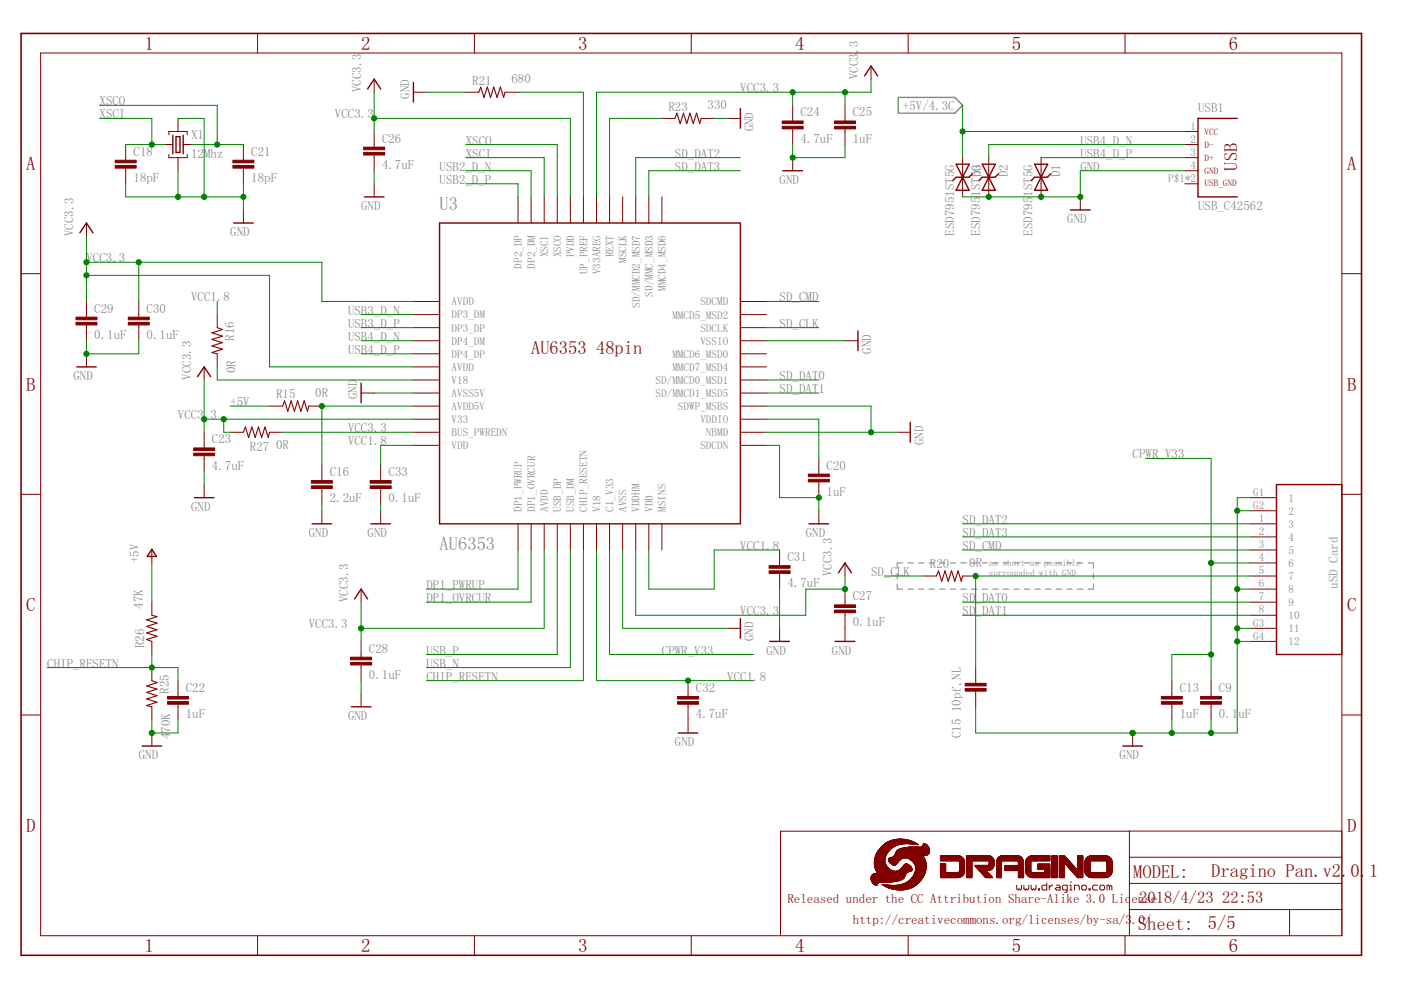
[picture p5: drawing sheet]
<svg xmlns="http://www.w3.org/2000/svg" width="297mm" height="210mm" viewBox="0 0 297 210" stroke-linecap="round" stroke-linejoin="round" font-family="sans-serif">
<defs><g id="words">
<g font-size="4" fill="#800000">
<text x="30.6" y="10.6">1</text>
<text x="76.6" y="10.6">2</text>
<text x="122.6" y="10.6">3</text>
<text x="168.6" y="10.6">4</text>
<text x="214.5" y="10.6">5</text>
<text x="260.5" y="10.6">6</text>
<text x="5.6" y="36.1">A</text>
<text x="285.6" y="36.1">A</text>
<text x="5.6" y="82.8">B</text>
<text x="285.6" y="82.8">B</text>
<text x="5.6" y="129.6">C</text>
<text x="285.6" y="129.6">C</text>
<text x="5.6" y="176.4">D</text>
<text x="285.6" y="176.4">D</text>
<text x="30.6" y="201.9">1</text>
<text x="76.6" y="201.9">2</text>
<text x="122.6" y="201.9">3</text>
<text x="168.6" y="201.9">4</text>
<text x="214.5" y="201.9">5</text>
<text x="260.5" y="201.9">6</text>
</g>
<g font-size="3.9" fill="#800000">
<text x="262.3" y="36.2" transform="rotate(-90 262.3 36.2)">USB</text>
<text x="112.6" y="75">AU6353</text>
<text x="126.4" y="75">48pin</text>
<text x="256.8" y="185.9">Dragino Pan.v2.0.1</text>
<text x="240.3" y="186.2">MODEL:</text>
<text x="241.3" y="197.1">Sheet:</text>
<text x="256.1" y="197">5/5</text>
</g>
<g font-size="3.9" fill="#808080">
<text x="93.2" y="44.5">U3</text>
<text x="93.2" y="116.6">AU6353</text>
</g>
<g font-size="3.5" fill="#800000">
<text x="241.5" y="191.5">2018/4/23</text>
<text x="259.1" y="191.5">22:53</text>
</g>
<g font-size="2.7" fill="#808080">
<text x="100.1" y="17.9">R21</text>
<text x="108.4" y="17.6">680</text>
<text x="181.9" y="16.8" transform="rotate(-90 181.9 16.8)">VCC3.3</text>
<text x="21.1" y="22.3">XSCO</text>
<text x="76.6" y="19.6" transform="rotate(-90 76.6 19.6)">VCC3.3</text>
<text x="86.8" y="20.9" transform="rotate(-90 86.8 20.9)">GND</text>
<text x="141.7" y="23.5">R23</text>
<text x="150" y="23.2">330</text>
<text x="157" y="19.6">VCC3.3</text>
<text x="191.4" y="23.3">+5V/4.3C</text>
<text x="254" y="23.7">USB1</text>
<text x="21.1" y="25.1">XSCI</text>
<text x="40.5" y="29.5">X1</text>
<text x="71" y="25.1">VCC3.3</text>
<text x="159.7" y="27.9" transform="rotate(-90 159.7 27.9)">GND</text>
<text x="169.7" y="24.7">C24</text>
<text x="180.8" y="24.7">C25</text>
<text x="28.3" y="33">C18</text>
<text x="40.5" y="33.4">12Mhz</text>
<text x="53.3" y="33">C21</text>
<text x="81" y="35.8">4.7uF</text>
<text x="81" y="30.2">C26</text>
<text x="98.7" y="33.4">XSCI</text>
<text x="98.7" y="30.6">XSCO</text>
<text x="143.1" y="33.4">SD_DAT2</text>
<text x="169.7" y="30.2">4.7uF</text>
<text x="180.8" y="30.2">1uF</text>
<text x="229.1" y="30.6">USB4_D_N</text>
<text x="229.1" y="33.4">USB4_D_P</text>
<text x="28.3" y="38.6">18pF</text>
<text x="53.3" y="38.6">18pF</text>
<text x="93.2" y="39">USB2_D_P</text>
<text x="93.2" y="36.2">USB2_D_N</text>
<text x="143.1" y="36.2">SD_DAT3</text>
<text x="165.3" y="39">GND</text>
<text x="207.8" y="41.7" transform="rotate(-90 207.8 41.7)">1ST5G</text>
<text x="208.1" y="37.6" transform="rotate(-90 208.1 37.6)">D3</text>
<text x="213.7" y="37.6" transform="rotate(-90 213.7 37.6)">D2</text>
<text x="218.9" y="41.7" transform="rotate(-90 218.9 41.7)">1ST5G</text>
<text x="224.8" y="37.6" transform="rotate(-90 224.8 37.6)">D1</text>
<text x="229.1" y="36.2">GND</text>
<text x="76.6" y="44.5">GND</text>
<text x="226.3" y="47.3">GND</text>
<text x="254" y="44.5">USB_C42562</text>
<text x="15.6" y="50.1" transform="rotate(-90 15.6 50.1)">VCC3.3</text>
<text x="48.8" y="50.1">GND</text>
<text x="202.3" y="49.9" transform="rotate(-90 202.3 49.9)">ESD7951ST5G</text>
<text x="207.8" y="49.9" transform="rotate(-90 207.8 49.9)">ESD795</text>
<text x="218.9" y="49.9" transform="rotate(-90 218.9 49.9)">ESD795</text>
<text x="18.3" y="55.6">VCC3.3</text>
<text x="40.5" y="63.9">VCC1.8</text>
<text x="165.3" y="63.9">SD_CMD</text>
<text x="20" y="71.8">0.1uF</text>
<text x="20" y="66.3">C29</text>
<text x="31.1" y="71.8">0.1uF</text>
<text x="31.1" y="66.3">C30</text>
<text x="73.8" y="69.5">USB3_D_P</text>
<text x="73.8" y="66.7">USB3_D_N</text>
<text x="165.3" y="69.5">SD_CLK</text>
<text x="49.6" y="72.2" transform="rotate(-90 49.6 72.2)">R16</text>
<text x="73.8" y="72.2">USB4_D_N</text>
<text x="73.8" y="75">USB4_D_P</text>
<text x="184.7" y="75" transform="rotate(-90 184.7 75)">GND</text>
<text x="15.6" y="80.6">GND</text>
<text x="40.5" y="80.6" transform="rotate(-90 40.5 80.6)">VCC3.3</text>
<text x="49.9" y="79.1" transform="rotate(-90 49.9 79.1)">0R</text>
<text x="165.3" y="80.6">SD_DAT0</text>
<text x="165.3" y="83.3">SD_DAT1</text>
<text x="37.7" y="88.9">VCC3.3</text>
<text x="48.8" y="86.1">+5V</text>
<text x="58.5" y="84.5">R15</text>
<text x="66.9" y="84.2">0R</text>
<text x="75.7" y="84.7" transform="rotate(-90 75.7 84.7)">GND</text>
<text x="44.9" y="94">C23</text>
<text x="53" y="95.6">R27</text>
<text x="58.5" y="95.2">0R</text>
<text x="73.8" y="91.6">VCC3.3</text>
<text x="73.8" y="94.4">VCC1.8</text>
<text x="195.8" y="94.4" transform="rotate(-90 195.8 94.4)">GND</text>
<text x="44.9" y="99.5">4.7uF</text>
<text x="69.9" y="100.9">C16</text>
<text x="82.4" y="100.9">C33</text>
<text x="175.3" y="99.5">C20</text>
<text x="240.1" y="97.2">CPWR_V33</text>
<text x="69.9" y="106.5">2.2uF</text>
<text x="82.4" y="106.5">0.1uF</text>
<text x="175.3" y="105.1">1uF</text>
<text x="40.5" y="108.3">GND</text>
<text x="65.5" y="113.8">GND</text>
<text x="77.9" y="113.8">GND</text>
<text x="170.8" y="113.8">GND</text>
<text x="204.1" y="111.1">SD_DAT2</text>
<text x="204.1" y="113.8">SD_DAT3</text>
<text x="29.4" y="119.4" transform="rotate(-90 29.4 119.4)">+5V</text>
<text x="157" y="116.6">VCC1.8</text>
<text x="166.9" y="119">C31</text>
<text x="204.1" y="116.6">SD_CMD</text>
<text x="90.4" y="124.9">DP1_PWRUP</text>
<text x="166.9" y="124.5">4.7uF</text>
<text x="176.4" y="122.1" transform="rotate(-90 176.4 122.1)">VCC3.3</text>
<text x="184.7" y="122.1">SD_CLK</text>
<text x="197.2" y="120.5">R20</text>
<text x="205.5" y="120.2">0R</text>
<text x="283.7" y="124.8" transform="rotate(-90 283.7 124.8)">uSD Card</text>
<text x="30.3" y="129.1" transform="rotate(-90 30.3 129.1)">47K</text>
<text x="73.8" y="127.7" transform="rotate(-90 73.8 127.7)">VCC3.3</text>
<text x="90.4" y="127.7">DP1_OVRCUR</text>
<text x="157" y="130.5">VCC3.3</text>
<text x="180.8" y="127.3">C27</text>
<text x="204.1" y="127.7">SD_DAT0</text>
<text x="204.1" y="130.5">SD_DAT1</text>
<text x="30.6" y="137.4" transform="rotate(-90 30.6 137.4)">R26</text>
<text x="65.5" y="133.2">VCC3.3</text>
<text x="159.7" y="136" transform="rotate(-90 159.7 136)">GND</text>
<text x="180.8" y="132.8">0.1uF</text>
<text x="10" y="141.5">CHIP_RESETN</text>
<text x="78.2" y="143.9">0.1uF</text>
<text x="78.2" y="138.4">C28</text>
<text x="90.4" y="141.5">USB_N</text>
<text x="90.4" y="138.8">USB_P</text>
<text x="140.3" y="138.8">CPWR_V33</text>
<text x="162.5" y="138.8">GND</text>
<text x="176.4" y="138.8">GND</text>
<text x="35.8" y="147.1" transform="rotate(-90 35.8 147.1)">R25</text>
<text x="39.4" y="146.7">C22</text>
<text x="90.4" y="144.3">CHIP_RESETN</text>
<text x="147.5" y="146.7">C32</text>
<text x="154.2" y="144.3">VCC1.8</text>
<text x="250.1" y="146.7">C13</text>
<text x="258.4" y="146.7">C9</text>
<text x="36.1" y="155.4" transform="rotate(-90 36.1 155.4)">70K</text>
<text x="39.4" y="152.2">1uF</text>
<text x="73.8" y="152.6">GND</text>
<text x="147.5" y="152.2">4.7uF</text>
<text x="203.7" y="151" transform="rotate(-90 203.7 151)">10pf,NL</text>
<text x="250.1" y="152.2">1uF</text>
<text x="258.4" y="152.2">0.1</text>
<text x="262.6" y="152.2">uF</text>
<text x="29.4" y="161">GND</text>
<text x="36.1" y="156.8" transform="rotate(-90 36.1 156.8)">4</text>
<text x="143.1" y="158.2">GND</text>
<text x="203.7" y="156.5" transform="rotate(-90 203.7 156.5)">C15</text>
<text x="237.4" y="161">GND</text>
</g>
<g font-size="2.7" fill="#800000">
<text x="167" y="191.5">Released under the CC Attribution Share-Alike 3.0 Lic</text>
<text x="239.9" y="191.5">ense</text>
<text x="180.8" y="195.9">http://creativecommons.org/licenses/by-sa/3</text>
<text x="240" y="195.9">.0/</text>
</g>
<g font-size="2.3" fill="#808080">
<text x="252.4" y="27.5">1</text>
<text x="252.4" y="30.3">2</text>
<text x="252.4" y="33">3</text>
<text x="252.4" y="35.8">4</text>
<text x="247.7" y="38.6">P$1*2</text>
<text x="110.7" y="56.9" transform="rotate(-90 110.7 56.9)">DP2_DP</text>
<text x="113.4" y="56.9" transform="rotate(-90 113.4 56.9)">DP2_DM</text>
<text x="116.2" y="54.6" transform="rotate(-90 116.2 54.6)">XSCI</text>
<text x="119" y="54.6" transform="rotate(-90 119 54.6)">XSCO</text>
<text x="121.8" y="54.6" transform="rotate(-90 121.8 54.6)">PVDD</text>
<text x="124.5" y="58.1" transform="rotate(-90 124.5 58.1)">UP_PREF</text>
<text x="127.3" y="58.1" transform="rotate(-90 127.3 58.1)">V33AREG</text>
<text x="130.1" y="54.6" transform="rotate(-90 130.1 54.6)">REXT</text>
<text x="132.8" y="55.8" transform="rotate(-90 132.8 55.8)">MSCLK</text>
<text x="95.7" y="64.8">AVDD</text>
<text x="135.6" y="65.2" transform="rotate(-90 135.6 65.2)">SD/MMCD2_MSD7</text>
<text x="138.4" y="62.9" transform="rotate(-90 138.4 62.9)">SD/MMC_MSD3</text>
<text x="141.2" y="61.7" transform="rotate(-90 141.2 61.7)">MMCD4_MSD6</text>
<text x="148.5" y="64.8">SDCMD</text>
<text x="95.7" y="67.5">DP3_DM</text>
<text x="95.7" y="70.3">DP3_DP</text>
<text x="142.6" y="67.5">MMCD5_MSD2</text>
<text x="148.5" y="70.3">SDCLK</text>
<text x="95.7" y="73.1">DP4_DM</text>
<text x="95.7" y="75.8">DP4_DP</text>
<text x="142.6" y="75.9">MMCD6_MSD0</text>
<text x="148.5" y="73.1">VSSIO</text>
<text x="95.7" y="78.6">AVDD</text>
<text x="95.7" y="81.4">V18</text>
<text x="139" y="81.4">SD/MMCD0_MSD1</text>
<text x="142.6" y="78.6">MMCD7_MSD4</text>
<text x="95.7" y="84.2">AVSS5V</text>
<text x="95.7" y="86.9">AVDD5V</text>
<text x="95.7" y="89.7">V33</text>
<text x="139" y="84.2">SD/MMCD1_MSD5</text>
<text x="143.7" y="86.9">SDWP_MSBS</text>
<text x="148.5" y="89.7">VDDIO</text>
<text x="95.7" y="92.5">BUS_PWREDN</text>
<text x="95.7" y="95.2">VDD</text>
<text x="148.5" y="95.3">SDCDN</text>
<text x="149.7" y="92.5">NBMD</text>
<text x="265.7" y="105.1">G1</text>
<text x="265.7" y="107.9">G2</text>
<text x="273.2" y="106.3">1</text>
<text x="110.7" y="108.5" transform="rotate(-90 110.7 108.5)">DP1_PWRUP</text>
<text x="113.4" y="108.5" transform="rotate(-90 113.4 108.5)">DP1_OVRCUR</text>
<text x="116.2" y="108.5" transform="rotate(-90 116.2 108.5)">AVDD</text>
<text x="119" y="108.5" transform="rotate(-90 119 108.5)">USB_DP</text>
<text x="121.7" y="108.5" transform="rotate(-90 121.7 108.5)">USB_DM</text>
<text x="124.5" y="108.5" transform="rotate(-90 124.5 108.5)">CHIP_RESETN</text>
<text x="127.3" y="108.5" transform="rotate(-90 127.3 108.5)">V18</text>
<text x="130.1" y="108.5" transform="rotate(-90 130.1 108.5)">C1_V33</text>
<text x="132.8" y="108.5" transform="rotate(-90 132.8 108.5)">AVSS</text>
<text x="135.6" y="108.5" transform="rotate(-90 135.6 108.5)">VDDHM</text>
<text x="138.4" y="108.5" transform="rotate(-90 138.4 108.5)">VDD</text>
<text x="141.2" y="108.5" transform="rotate(-90 141.2 108.5)">MSINS</text>
<text x="266.9" y="110.7">1</text>
<text x="266.9" y="113.4">2</text>
<text x="273.2" y="109.1">2</text>
<text x="273.2" y="111.9">3</text>
<text x="266.9" y="116.2">3</text>
<text x="266.9" y="119">4</text>
<text x="273.2" y="114.7">4</text>
<text x="273.2" y="117.4">5</text>
<text x="266.9" y="121.8">5</text>
<text x="266.9" y="124.5">6</text>
<text x="273.2" y="120.2">6</text>
<text x="273.2" y="123">7</text>
<text x="273.2" y="125.7">8</text>
<text x="266.9" y="127.3">7</text>
<text x="266.9" y="130.1">8</text>
<text x="273.2" y="128.5">9</text>
<text x="273.2" y="131.3">10</text>
<text x="265.7" y="132.8">G3</text>
<text x="265.7" y="135.6">G4</text>
<text x="273.2" y="134.1">11</text>
<text x="273.2" y="136.8">12</text>
</g>
<g font-size="1.9" fill="#800000">
<text x="255.4" y="28.6">VCC</text>
<text x="255.4" y="31.3">D-</text>
<text x="255.4" y="34.1">D+</text>
<text x="255.4" y="36.9">GND</text>
<text x="255.4" y="39.5">USB_GND</text>
</g>
<g font-size="1.9" fill="#808080">
<text x="209.6" y="120.1">as short as possible</text>
<text x="209.6" y="122.1">surrounded with GND</text>
</g>
</g></defs>
<g fill="none" stroke="#808080" stroke-width=".21">
<path d="M191.4 119.4h-1.2v1.1M192.5 119.4h1.1M194.7 119.4h1.2M197 119.4h1.1M199.2 119.4h1.2M201.5 119.4h1.1M203.7 119.4h1.2M206 119.4h1.1M208.2 119.4h1.2M210.5 119.4h1.1M212.7 119.4h1.1M214.9 119.4h1.2"/>
<path d="M217.2 119.4h1.2M219.4 119.4h1.2M221.7 119.4h1.1M223.9 119.4h1.2M226.2 119.4h1.1M228.4 119.4h1.2M230.7 119.4h1.1v1.1M190.2 123.8v1.1h1.2M190.2 121.6v1.1M192.5 124.9h1.1M194.7 124.9h1.2M197 124.9h1.1"/>
<path d="M199.2 124.9h1.2M201.5 124.9h1.1M203.7 124.9h1.2M206 124.9h1.1M208.2 124.9h1.2M210.5 124.9h1.1M212.7 124.9h1.1M214.9 124.9h1.2M217.2 124.9h1.2M219.4 124.9h1.2M221.7 124.9h1.1M223.9 124.9h1.2"/>
<path d="M226.2 124.9h1.1M228.4 124.9h1.2M231.8 121.6v1.1M231.8 123.8v1.1h-1.1"/>
</g>
<path d="M190.5 20.7h11.9l1.7 1.6-1.7 1.7h-11.9z" fill="none" stroke="#808080" stroke-width=".3"/>
<g fill="none" stroke="#800000" stroke-width=".21">
<path d="M8.6 11.2h275.9v187.2h-275.9zM54.6 7.1v4.1M79.3 16.8v2.8M87.7 19.6h2.7M98.7 19.6h2.8M100.6 7.1v4.1M107.1 19.6h2.7M146.6 7.1v4.1M184.7 14v2.8M192.6 7.1v4.1M238.5 7.1v4.1M26.6 30.6v3.4"/>
<path d="M26.6 35.6v3.4M35 30.6h1.6M35.8 28.6v-.7h3.9v.7M35.8 32.7v.7h3.9v-.7M37.7 25.1v2.8M37.7 33.4v2.8M38.8 30.6h1.7M51.6 30.6v3.4M51.6 35.6v3.4M79.3 27.9v3.3M79.3 32.9v3.3M79.3 39v2.7"/>
<path d="M140.3 25.1h2.8M148.7 25.1h2.7M154.2 25.1h2.8M168.1 22.3v3.4M168.1 27.3v3.3M168.1 33.4v2.8M179.2 22.3v3.4M179.2 27.3v3.3M204.1 33.4v8.3M209.6 33.4v8.3M220.7 33.4v8.3M251.2 30.6h2.8"/>
<path d="M251.2 27.9h2.8M251.2 33.4h2.8M251.2 36.2h2.8M251.2 39h2.8M4.5 58h4.1M18.3 47.3v2.8M51.6 44.5v2.8M109.8 41.7v5.6M112.6 41.7v5.6M115.4 41.7v5.6M118.2 41.7v5.6M120.9 41.7v5.6"/>
<path d="M123.7 41.7v5.6M126.5 41.7v5.6M129.2 41.7v5.6M132 41.7v5.6M134.8 41.7v5.6M137.6 41.7v5.6M140.3 41.7v5.6M229 41.7v2.8M284.5 58h4.2M18.3 63.9v3.3M18.3 68.9v3.3M18.3 75v2.8"/>
<path d="M29.4 63.9v3.3M29.4 68.9v3.3M43.3 77.8v2.8M46.1 66.7v2.8M46.1 75v2.8M87.7 63.9h5.5M87.7 66.7h5.5M87.7 69.5h5.5M87.7 72.2h5.5M87.7 75h5.5M87.7 77.8h5.5M157 63.9h5.5"/>
<path d="M157 66.7h5.5M157 69.5h5.5M157 72.2h5.5M157 75h5.5M157 77.8h5.5M179.2 72.2h2.7M43.3 91.7v3.3M43.3 96.6v3.4M48.8 91.7h2.8M57.1 86.1h2.8M57.1 91.7h2.8M65.5 86.1h2.7"/>
<path d="M68.2 98.6v3.3M76.6 83.3h2.7M80.7 98.6v3.3M87.7 80.6h5.5M87.7 83.3h5.5M87.7 86.1h5.5M87.7 88.9h5.5M87.7 91.7h5.5M87.7 94.4h5.5M157 80.6h5.5M157 83.3h5.5M157 86.1h5.5"/>
<path d="M157 88.9h5.5M157 91.7h5.5M157 94.4h5.5M173.6 97.2v3.3M190.2 91.7h2.8M4.5 104.8h4.1M32.2 116.6v2.8M43.3 102.7v2.8M68.2 103.6v3.3M68.2 108.3v2.8M80.7 103.6v3.3M80.7 108.3v2.8"/>
<path d="M109.8 111.1v5.5M112.6 111.1v5.5M115.4 111.1v5.5M118.2 111.1v5.5M120.9 111.1v5.5M123.7 111.1v5.5M126.5 111.1v5.5M129.2 111.1v5.5M132 111.1v5.5M134.8 111.1v5.5M137.6 111.1v5.5M140.3 111.1v5.5"/>
<path d="M165.3 116.6v3.3M173.6 102.2v3.3M173.6 108.3v2.8M179.2 119.4v2.7M265.1 105.5h5.5M265.1 108.3h5.5M265.1 111.1h5.5M265.1 113.8h5.5M265.1 116.6h5.5M265.1 119.4h5.5M284.5 104.8h4.2M32.2 127.7v2.8"/>
<path d="M32.2 136v2.8M76.6 124.9v2.8M76.6 136v3.3M154.2 133.2h2.8M165.3 121.6v3.3M165.3 133.2v2.8M179.2 124.9v3.3M179.2 129.9v6.1M195.8 122.1h2.7M204.1 122.1h2.8M265.1 133.2h5.5M265.1 122.1h5.5"/>
<path d="M265.1 124.9h5.5M265.1 127.7h5.5M265.1 130.5h5.5M265.1 136h5.5M4.5 151.6h4.1M32.2 141.5v2.8M32.2 149.9v2.7M32.2 155.4v2.8M37.7 144.3v3.4M37.7 149.3v3.3M76.6 141v3.3M76.6 147.1v2.8"/>
<path d="M145.9 144.3v3.4M145.9 149.3v6.1M206.9 141.5v3.4M206.9 146.5v3.4M240.1 155.4v2.8M248.5 144.3v3.4M248.5 149.3v3.3M256.8 144.3v3.4M256.8 149.3v3.3M284.5 151.6h4.2M239.5 176.2h-74v22.1M284.5 176.2h-45v22.2"/>
<path d="M54.6 198.4v4.1M100.6 198.4v4.1M146.6 198.4v4.1M192.6 198.4v4.1M215.6 187.7v.7l.2 .3 .3-.3 .2 .3 .3-.3v-.7M217.1 187.7v.7l.2 .3 .3-.3 .3 .3 .2-.3v-.7M218.6 187.7v.7l.3 .3 .2-.3 .3 .3 .2-.3v-.7M220.2 188.4h.2v.3h-.2zM221.9 187.2v1.5h-.7l-.3-.3v-.5l.3-.2h.7M222.5 187.7v1M223.2 187.7h-.2l-.5 .5M224 187.7h.5l.2 .2v.8h-.7l-.3-.3 .3-.2h.7"/>
<path d="M226.3 188.7h-.8l-.2-.3v-.5l.2-.2h.8v1.3l-.3 .2h-.2M226.8 188.7h.5M226.8 187.7h.3v1M227.1 186.9v.3M227.8 188.7v-1h.8l.2 .2v.8M229.3 187.9l.3-.2h.5l.3 .2v.5l-.3 .3h-.5l-.3-.3zM230.9 188.4h.2v.3h-.2zM232.7 187.7h-.8l-.3 .2v.5l.3 .3h.8M233.2 187.9l.2-.2h.5l.3 .2v.5l-.3 .3h-.5l-.2-.3zM235.2 187.9l-.2-.2h-.3v1M235.2 187.9v.8M235.2 187.9l.3-.2 .2 .2v.8"/>
<path d="M238.5 198.4v4.1M239.5 192.8h45M239.5 187.3h45M239.5 181.8h45M273.4 192.8v5.6"/>
</g>
<path d="M4.5 7.1h284.2v195.4h-284.2z" fill="none" stroke="#800000" stroke-width=".34"/>
<g fill="#800000" stroke="#800000" stroke-width=".21">
<path d="M190.5 188.7h.8z"/>
<path d="M190.1 188.6l1.5 .1z"/>
<path d="M189.9 188.6h1.9z"/>
<path d="M189.7 188.6h2.3z"/>
<path d="M189.5 188.6h2.7z"/>
<path d="M189.4 188.5l2.9 .1z"/>
<path d="M189.3 188.5h3.1z"/>
<path d="M189.2 188.5h3.3z"/>
<path d="M189.1 188.4l3.5 .1z"/>
<path d="M189 188.4h3.7z"/>
<path d="M188.9 188.4h3.9z"/>
<path d="M188.8 188.4h4.1z"/>
<path d="M188.7 188.3l4.2 .1z"/>
<path d="M188.6 188.3h4.4z"/>
<path d="M188.5 188.3h4.6z"/>
<path d="M188.4 188.2l4.7 .1z"/>
<path d="M188.4 188.2l4.8 .1z"/>
<path d="M188.3 188.2h5z"/>
<path d="M188.2 188.2h5.2z"/>
<path d="M188.2 188.1l5.2 .1z"/>
<path d="M188.1 188.1l5.4 .1z"/>
<path d="M188 188.1h5.5z"/>
<path d="M188 188l5.6 .1z"/>
<path d="M187.9 188l5.7 .1z"/>
<path d="M187.9 188h5.8z"/>
<path d="M187.8 188h5.9z"/>
<path d="M187.7 187.9l6.1 .1z"/>
<path d="M187.6 187.9h6.3z"/>
<path d="M187.5 187.8l6.4 .1z"/>
<path d="M187.5 187.8h6.5z"/>
<path d="M187.4 187.7l6.6 .1z"/>
<path d="M187.3 187.7l6.8 .1z"/>
<path d="M185.7 187.7h.2z"/>
<path d="M187.3 187.7h1.7z"/>
<path d="M189.9 187.7h4.2z"/>
<path d="M187.2 187.7h1.4z"/>
<path d="M190.3 187.7h3.9z"/>
<path d="M185.6 187.6l.3 .1z"/>
<path d="M187.2 187.6l1 .1z"/>
<path d="M190.5 187.6l3.7 .1z"/>
<path d="M185.5 187.6h.4z"/>
<path d="M187.2 187.6h.8z"/>
<path d="M190.7 187.6h3.5z"/>
<path d="M185.5 187.6h.5z"/>
<path d="M187.1 187.6h.6z"/>
<path d="M190.8 187.6h3.5z"/>
<path d="M185.4 187.6h.6z"/>
<path d="M187.1 187.6h.4z"/>
<path d="M191 187.6h3.3z"/>
<path d="M185.3 187.5l.7 .1z"/>
<path d="M187 187.5l.3 .1z"/>
<path d="M191.1 187.5l3.3 .1z"/>
<path d="M185.3 187.5h.7z"/>
<path d="M187 187.5h.1z"/>
<path d="M191.2 187.5h3.2z"/>
<path d="M191.3 187.5h3.1z"/>
<path d="M185.2 187.4l.8 .1z"/>
<path d="M191.4 187.4l3 .1z"/>
<path d="M185.2 187.4l.9 .1z"/>
<path d="M191.5 187.4l3 .1z"/>
<path d="M185.2 187.4h.9z"/>
<path d="M191.6 187.4h2.9z"/>
<path d="M185.1 187.4h1z"/>
<path d="M185.1 187.3l1 .1z"/>
<path d="M191.7 187.3l2.9 .1z"/>
<path d="M185.1 187.3h1z"/>
<path d="M191.8 187.3h2.8z"/>
<path d="M185.1 187.2l1.1 .1z"/>
<path d="M191.9 187.2l2.7 .1z"/>
<path d="M185 187.2l1.2 .1z"/>
<path d="M191.9 187.2l2.8 .1z"/>
<path d="M185 187.2h1.2z"/>
<path d="M192 187.2h2.7z"/>
<path d="M192 187.2h2.8z"/>
<path d="M185 187.1l1.2 .1z"/>
<path d="M192.1 187.1l2.7 .1z"/>
<path d="M185 187.1l1.3 .1z"/>
<path d="M192.2 187.1l2.6 .1z"/>
<path d="M185 187.1h1.3z"/>
<path d="M192.2 187.1h2.6z"/>
<path d="M184.9 187l1.5 .1z"/>
<path d="M192.3 187l2.6 .1z"/>
<path d="M187.5 187l.9 .1z"/>
<path d="M184.9 187h1.6z"/>
<path d="M187 187h1.8z"/>
<path d="M192.4 187h2.5z"/>
<path d="M184.9 187h1.7z"/>
<path d="M186.7 187h2.4z"/>
<path d="M184.9 186.9l4.4 .1z"/>
<path d="M192.4 186.9l2.6 .1z"/>
<path d="M184.8 186.9l4.7 .1z"/>
<path d="M192.5 186.9l2.5 .1z"/>
<path d="M184.8 186.9h4.8z"/>
<path d="M192.5 186.9h2.5z"/>
<path d="M184.8 186.9h5z"/>
<path d="M192.6 186.9h2.5z"/>
<path d="M184.8 186.8l5.2 .1z"/>
<path d="M192.6 186.8l2.5 .1z"/>
<path d="M184.8 186.8h5.4z"/>
<path d="M192.6 186.8h2.5z"/>
<path d="M184.8 186.8h5.5z"/>
<path d="M192.7 186.8h2.4z"/>
<path d="M184.8 186.8h5.7z"/>
<path d="M184.8 186.7l5.7 .1z"/>
<path d="M192.7 186.7l2.5 .1z"/>
<path d="M184.7 186.7h6z"/>
<path d="M192.8 186.7h2.4z"/>
<path d="M184.8 186.7h5.9z"/>
<path d="M184.8 186.6l6 .1z"/>
<path d="M192.8 186.6l2.4 .1z"/>
<path d="M184.7 186.6h6.2z"/>
<path d="M192.9 186.6h2.3z"/>
<path d="M184.7 186.6h6.3z"/>
<path d="M192.9 186.6h2.4z"/>
<path d="M184.7 186.6h6.4z"/>
<path d="M184.7 186.5l6.4 .1z"/>
<path d="M193 186.5l2.3 .1z"/>
<path d="M184.7 186.5h6.5z"/>
<path d="M193 186.5h2.3z"/>
<path d="M184.7 186.4l6.6 .1z"/>
<path d="M193 186.4l2.4 .1z"/>
<path d="M193.1 186.4l2.3 .1z"/>
<path d="M184.7 186.4h6.7z"/>
<path d="M193.1 186.4h2.3z"/>
<path d="M184.7 186.3l6.8 .1z"/>
<path d="M193.2 186.3l2.3 .1z"/>
<path d="M184.7 186.3h6.8z"/>
<path d="M193.2 186.3h2.3z"/>
<path d="M184.7 186.2l6.8 .1z"/>
<path d="M193.2 186.2l2.3 .1z"/>
<path d="M184.7 186.2l6.9 .1z"/>
<path d="M193.3 186.2l2.2 .1z"/>
<path d="M184.7 186.2h6.9z"/>
<path d="M193.3 186.2h2.3z"/>
<path d="M184.7 186.1l7 .1z"/>
<path d="M193.3 186.1l2.3 .1z"/>
<path d="M193.4 186.1l2.2 .1z"/>
<path d="M184.7 186.1h7z"/>
<path d="M193.4 186.1h2.2z"/>
<path d="M193.4 186.1h2.3z"/>
<path d="M199.4 186.1h3.7z"/>
<path d="M205 186.1h1.1z"/>
<path d="M209 186.1h1.4z"/>
<path d="M211.3 186.1h1z"/>
<path d="M215.9 186.1h1.1z"/>
<path d="M218.9 186.1h3.7z"/>
<path d="M223 186.1h1.1z"/>
<path d="M224.6 186.1h1.1z"/>
<path d="M228.5 186.1h1.1z"/>
<path d="M231.4 186.1h3z"/>
<path d="M184.7 186l7 .1z"/>
<path d="M193.4 186l2.3 .1z"/>
<path d="M199.4 186l3.9 .1z"/>
<path d="M205 186l1.1 .1z"/>
<path d="M208.9 186l1.5 .1z"/>
<path d="M211.3 186l1 .1z"/>
<path d="M215.9 186l1.1 .1z"/>
<path d="M218.6 186l4 .1z"/>
<path d="M223 186l1.1 .1z"/>
<path d="M224.6 186l1.1 .1z"/>
<path d="M228.4 186l1.2 .1z"/>
<path d="M231.2 186l3.4 .1z"/>
<path d="M184.7 186h7z"/>
<path d="M193.4 186h2.3z"/>
<path d="M199.4 186h4.1z"/>
<path d="M205 186h1.1z"/>
<path d="M208.9 186h1.5z"/>
<path d="M211.3 186h1z"/>
<path d="M215.9 186h1.1z"/>
<path d="M218.5 186h4.1z"/>
<path d="M223 186h1.1z"/>
<path d="M224.6 186h1.1z"/>
<path d="M228.4 186h1.2z"/>
<path d="M231.1 186h3.6z"/>
<path d="M193.5 186h2.2z"/>
<path d="M199.4 186h4.2z"/>
<path d="M218.4 186h4.2z"/>
<path d="M231 186h3.8z"/>
<path d="M184.7 185.9l7 .1z"/>
<path d="M193.5 185.9l2.2 .1z"/>
<path d="M199.4 185.9l4.2 .1z"/>
<path d="M205 185.9l1.1 .1z"/>
<path d="M208.9 185.9l1.4 .1z"/>
<path d="M211.3 185.9l1 .1z"/>
<path d="M215.9 185.9l1.1 .1z"/>
<path d="M218.4 185.9l4.2 .1z"/>
<path d="M223 185.9l1.1 .1z"/>
<path d="M224.6 185.9l1.1 .1z"/>
<path d="M228.4 185.9l1.2 .1z"/>
<path d="M230.9 185.9l4 .1z"/>
<path d="M184.7 185.9h7.1z"/>
<path d="M193.5 185.9h2.2z"/>
<path d="M199.4 185.9h4.3z"/>
<path d="M205 185.9h1.1z"/>
<path d="M208.8 185.9h1.5z"/>
<path d="M211.3 185.9h1z"/>
<path d="M215.9 185.9h1.1z"/>
<path d="M218.3 185.9h4.3z"/>
<path d="M223 185.9h1.1z"/>
<path d="M224.6 185.9h1.1z"/>
<path d="M228.3 185.9h1.3z"/>
<path d="M230.9 185.9h4z"/>
<path d="M218.2 185.9h4.4z"/>
<path d="M230.8 185.9h4.2z"/>
<path d="M193.5 185.9h2.3z"/>
<path d="M199.4 185.9h4.4z"/>
<path d="M230.7 185.9h4.4z"/>
<path d="M184.7 185.8l7.1 .1z"/>
<path d="M193.5 185.8l2.2 .1z"/>
<path d="M199.4 185.8l4.4 .1z"/>
<path d="M205 185.8l1.1 .1z"/>
<path d="M208.8 185.8l1.4 .1z"/>
<path d="M211.3 185.8l1 .1z"/>
<path d="M215.9 185.8l1.1 .1z"/>
<path d="M218.1 185.8l4.5 .1z"/>
<path d="M223 185.8l1.1 .1z"/>
<path d="M224.6 185.8l1.1 .1z"/>
<path d="M228.3 185.8l1.3 .1z"/>
<path d="M230.7 185.8l4.4 .1z"/>
<path d="M184.7 185.8h7.1z"/>
<path d="M193.6 185.8h2.2z"/>
<path d="M199.4 185.8h4.5z"/>
<path d="M205 185.8h1.1z"/>
<path d="M208.7 185.8h1.5z"/>
<path d="M211.3 185.8h1z"/>
<path d="M215.9 185.8h1.1z"/>
<path d="M218.1 185.8h4.5z"/>
<path d="M223 185.8h1.1z"/>
<path d="M224.6 185.8h1.1z"/>
<path d="M228.2 185.8h1.4z"/>
<path d="M230.7 185.8h4.4z"/>
<path d="M184.8 185.8h7z"/>
<path d="M230.6 185.8h4.6z"/>
<path d="M218 185.8h4.6z"/>
<path d="M184.7 185.7l7.2 .1z"/>
<path d="M193.6 185.7l2.2 .1z"/>
<path d="M199.4 185.7l4.6 .1z"/>
<path d="M205 185.7l1.1 .1z"/>
<path d="M208.7 185.7l1.4 .1z"/>
<path d="M211.3 185.7l1 .1z"/>
<path d="M215.9 185.7l1.1 .1z"/>
<path d="M218 185.7l4.6 .1z"/>
<path d="M223 185.7l1.1 .1z"/>
<path d="M224.6 185.7l1.1 .1z"/>
<path d="M228.2 185.7l1.4 .1z"/>
<path d="M230.6 185.7l4.7 .1z"/>
<path d="M184.8 185.7h7.1z"/>
<path d="M193.6 185.7h2.2z"/>
<path d="M199.4 185.7h4.6z"/>
<path d="M205 185.7h1.1z"/>
<path d="M208.6 185.7h1.5z"/>
<path d="M211.3 185.7h1z"/>
<path d="M215.9 185.7h1.1z"/>
<path d="M218 185.7h4.6z"/>
<path d="M223 185.7h1.1z"/>
<path d="M224.6 185.7h1.1z"/>
<path d="M228.2 185.7h1.4z"/>
<path d="M230.5 185.7h4.8z"/>
<path d="M193.7 185.7h2.2z"/>
<path d="M217.9 185.7h4.7z"/>
<path d="M228.1 185.7h1.5z"/>
<path d="M184.8 185.6l7.1 .1z"/>
<path d="M193.7 185.6l2.2 .1z"/>
<path d="M199.4 185.6l4.7 .1z"/>
<path d="M205 185.6l1.1 .1z"/>
<path d="M208.6 185.6l1.5 .1z"/>
<path d="M211.3 185.6l1 .1z"/>
<path d="M215.9 185.6l1.1 .1z"/>
<path d="M217.9 185.6l4.7 .1z"/>
<path d="M223 185.6l1.1 .1z"/>
<path d="M224.6 185.6l1.1 .1z"/>
<path d="M228.1 185.6l1.5 .1z"/>
<path d="M230.4 185.6l5 .1z"/>
<path d="M208.6 185.6l1.4 .1z"/>
<path d="M184.8 185.6h7.1z"/>
<path d="M193.7 185.6h2.2z"/>
<path d="M199.4 185.6h4.7z"/>
<path d="M205 185.6h1.1z"/>
<path d="M208.5 185.6h1.5z"/>
<path d="M211.3 185.6h1z"/>
<path d="M215.9 185.6h1.1z"/>
<path d="M217.8 185.6h4.8z"/>
<path d="M223 185.6h1.1z"/>
<path d="M224.6 185.6h1.1z"/>
<path d="M228 185.6h1.6z"/>
<path d="M230.4 185.6h5z"/>
<path d="M184.9 185.5l7 .1z"/>
<path d="M193.7 185.5l2.2 .1z"/>
<path d="M199.4 185.5l4.8 .1z"/>
<path d="M205 185.5l1.1 .1z"/>
<path d="M208.5 185.5l1.5 .1z"/>
<path d="M211.3 185.5l1 .1z"/>
<path d="M215.9 185.5l1.1 .1z"/>
<path d="M217.8 185.5l4.8 .1z"/>
<path d="M223 185.5l1.1 .1z"/>
<path d="M224.6 185.5l1.1 .1z"/>
<path d="M228 185.5l1.6 .1z"/>
<path d="M230.4 185.5l5 .1z"/>
<path d="M230.3 185.5l5.2 .1z"/>
<path d="M184.9 185.5h7z"/>
<path d="M193.8 185.5h2.2z"/>
<path d="M199.4 185.5h4.8z"/>
<path d="M205 185.5h1.1z"/>
<path d="M208.4 185.5h1.5z"/>
<path d="M211.3 185.5h1z"/>
<path d="M215.9 185.5h1.1z"/>
<path d="M217.8 185.5h4.8z"/>
<path d="M223 185.5h1.1z"/>
<path d="M224.6 185.5h1.1z"/>
<path d="M228 185.5h1.6z"/>
<path d="M230.3 185.5h5.2z"/>
<path d="M185 185.5h7z"/>
<path d="M185 185.4l7 .1z"/>
<path d="M193.8 185.4l2.2 .1z"/>
<path d="M199.4 185.4l4.9 .1z"/>
<path d="M205 185.4l1.1 .1z"/>
<path d="M208.4 185.4l1.5 .1z"/>
<path d="M211.3 185.4l1 .1z"/>
<path d="M215.9 185.4l1.1 .1z"/>
<path d="M217.7 185.4l4.9 .1z"/>
<path d="M223 185.4l1.1 .1z"/>
<path d="M224.6 185.4l1.1 .1z"/>
<path d="M227.9 185.4l1.7 .1z"/>
<path d="M230.3 185.4l5.2 .1z"/>
<path d="M185 185.4h7z"/>
<path d="M193.8 185.4h2.2z"/>
<path d="M199.4 185.4h4.9z"/>
<path d="M205 185.4h1.1z"/>
<path d="M208.4 185.4h1.4z"/>
<path d="M211.3 185.4h1z"/>
<path d="M215.9 185.4h1.1z"/>
<path d="M217.7 185.4h4.9z"/>
<path d="M223 185.4h1.1z"/>
<path d="M224.6 185.4h1.1z"/>
<path d="M227.9 185.4h1.7z"/>
<path d="M230.3 185.4h5.3z"/>
<path d="M185.1 185.4h6.9z"/>
<path d="M208.3 185.4h1.5z"/>
<path d="M227.8 185.4h1.8z"/>
<path d="M230.2 185.4h5.4z"/>
<path d="M185.1 185.3l6.9 .1z"/>
<path d="M193.9 185.3l2.1 .1z"/>
<path d="M199.4 185.3l4.9 .1z"/>
<path d="M205 185.3l1.1 .1z"/>
<path d="M208.3 185.3l1.5 .1z"/>
<path d="M211.3 185.3l1 .1z"/>
<path d="M215.9 185.3l1.1 .1z"/>
<path d="M217.6 185.3l5 .1z"/>
<path d="M223 185.3l1.1 .1z"/>
<path d="M224.6 185.3l1.1 .1z"/>
<path d="M227.8 185.3l1.8 .1z"/>
<path d="M230.2 185.3l5.4 .1z"/>
<path d="M185.2 185.3l6.8 .1z"/>
<path d="M193.8 185.3l2.2 .1z"/>
<path d="M185.3 185.3h6.7z"/>
<path d="M193.9 185.3h2.1z"/>
<path d="M199.4 185.3h5z"/>
<path d="M205 185.3h1.1z"/>
<path d="M208.3 185.3h1.4z"/>
<path d="M211.3 185.3h1z"/>
<path d="M215.9 185.3h1.1z"/>
<path d="M217.6 185.3h5z"/>
<path d="M223 185.3h1.1z"/>
<path d="M224.6 185.3h1.1z"/>
<path d="M227.8 185.3h1.8z"/>
<path d="M230.2 185.3h5.4z"/>
<path d="M185.3 185.3h6.8z"/>
<path d="M208.2 185.3h1.5z"/>
<path d="M227.7 185.3h1.9z"/>
<path d="M185.5 185.2l6.6 .1z"/>
<path d="M193.9 185.2l2.2 .1z"/>
<path d="M199.4 185.2l5 .1z"/>
<path d="M205 185.2l1.1 .1z"/>
<path d="M208.2 185.2l1.5 .1z"/>
<path d="M211.3 185.2l1 .1z"/>
<path d="M215.9 185.2l1.1 .1z"/>
<path d="M217.6 185.2l5 .1z"/>
<path d="M223 185.2l1.1 .1z"/>
<path d="M224.6 185.2l1.1 .1z"/>
<path d="M227.7 185.2l1.9 .1z"/>
<path d="M230.1 185.2l5.5 .1z"/>
<path d="M186.1 185.2h6z"/>
<path d="M193.9 185.2h2.2z"/>
<path d="M199.4 185.2h5z"/>
<path d="M205 185.2h1.1z"/>
<path d="M208.2 185.2h1.5z"/>
<path d="M211.3 185.2h1z"/>
<path d="M215.9 185.2h1.1z"/>
<path d="M217.6 185.2h5z"/>
<path d="M223 185.2h1.1z"/>
<path d="M224.6 185.2h1.1z"/>
<path d="M227.7 185.2h1.9z"/>
<path d="M230.1 185.2h5.5z"/>
<path d="M230.1 185.2h5.6z"/>
<path d="M186.1 185.1l6.1 .1z"/>
<path d="M193.9 185.1l2.2 .1z"/>
<path d="M199.4 185.1l5 .1z"/>
<path d="M205 185.1l1.1 .1z"/>
<path d="M208.1 185.1l1.5 .1z"/>
<path d="M211.3 185.1l1 .1z"/>
<path d="M215.9 185.1l1.1 .1z"/>
<path d="M217.6 185.1l5 .1z"/>
<path d="M223 185.1l1.1 .1z"/>
<path d="M224.6 185.1l1.1 .1z"/>
<path d="M227.6 185.1l2 .1z"/>
<path d="M230.1 185.1l5.6 .1z"/>
<path d="M186.1 185.1h6.1z"/>
<path d="M193.9 185.1h2.2z"/>
<path d="M199.4 185.1h5z"/>
<path d="M205 185.1h1.1z"/>
<path d="M208.1 185.1h1.5z"/>
<path d="M211.3 185.1h1z"/>
<path d="M215.9 185.1h1.1z"/>
<path d="M217.5 185.1h5.1z"/>
<path d="M223 185.1h1.1z"/>
<path d="M224.6 185.1h1.1z"/>
<path d="M227.6 185.1h2z"/>
<path d="M230.1 185.1h5.6z"/>
<path d="M186 185.1h6.2z"/>
<path d="M194 185.1h2.1z"/>
<path d="M208.1 185.1h1.4z"/>
<path d="M186 185l6.2 .1z"/>
<path d="M194 185l2.1 .1z"/>
<path d="M199.4 185l5 .1z"/>
<path d="M205 185l1.1 .1z"/>
<path d="M208 185l1.5 .1z"/>
<path d="M211.3 185l1 .1z"/>
<path d="M215.9 185l1.1 .1z"/>
<path d="M217.5 185l5.1 .1z"/>
<path d="M223 185l1.1 .1z"/>
<path d="M224.6 185l1.1 .1z"/>
<path d="M227.5 185l2.1 .1z"/>
<path d="M230.1 185l5.7 .1z"/>
<path d="M186 185h6.3z"/>
<path d="M194 185h2.2z"/>
<path d="M199.4 185h5.1z"/>
<path d="M205 185h1.1z"/>
<path d="M208 185h1.5z"/>
<path d="M211.3 185h1z"/>
<path d="M215.9 185h1.1z"/>
<path d="M217.5 185h5.1z"/>
<path d="M223 185h1.1z"/>
<path d="M224.6 185h1.1z"/>
<path d="M227.5 185h2.1z"/>
<path d="M230.1 185h5.6z"/>
<path d="M185.9 185h6.4z"/>
<path d="M199.4 185h1.1z"/>
<path d="M203.1 185h1.4z"/>
<path d="M217.5 185h1.4z"/>
<path d="M221.5 185h1.1z"/>
<path d="M230.1 185h1.4z"/>
<path d="M234.4 185h1.4z"/>
<path d="M203.2 185h1.3z"/>
<path d="M208 185h1.4z"/>
<path d="M217.5 185h1.2z"/>
<path d="M230.1 185h1.2z"/>
<path d="M234.5 185h1.2z"/>
<path d="M185.9 184.9l6.5 .1z"/>
<path d="M194 184.9l2.2 .1z"/>
<path d="M199.4 184.9l1.1 .1z"/>
<path d="M203.3 184.9l1.2 .1z"/>
<path d="M205 184.9l1.1 .1z"/>
<path d="M207.9 184.9l1.5 .1z"/>
<path d="M211.3 184.9l1 .1z"/>
<path d="M215.9 184.9l1.1 .1z"/>
<path d="M217.5 184.9l1.2 .1z"/>
<path d="M221.5 184.9l1.1 .1z"/>
<path d="M223 184.9l1.1 .1z"/>
<path d="M224.6 184.9l1.1 .1z"/>
<path d="M227.5 184.9l2.1 .1z"/>
<path d="M230.1 184.9l1.1 .1z"/>
<path d="M234.5 184.9l1.3 .1z"/>
<path d="M185.9 184.9h6.6z"/>
<path d="M194 184.9h2.2z"/>
<path d="M199.4 184.9h1.1z"/>
<path d="M203.3 184.9h1.2z"/>
<path d="M205 184.9h1.1z"/>
<path d="M207.9 184.9h1.5z"/>
<path d="M211.3 184.9h1z"/>
<path d="M215.9 184.9h1.1z"/>
<path d="M217.5 184.9h1.2z"/>
<path d="M221.5 184.9h1.1z"/>
<path d="M223 184.9h1.1z"/>
<path d="M224.6 184.9h1.1z"/>
<path d="M227.4 184.9h2.2z"/>
<path d="M230 184.9h1.2z"/>
<path d="M234.6 184.9h1.2z"/>
<path d="M185.9 184.9h6.7z"/>
<path d="M185.9 184.8l6.7 .1z"/>
<path d="M194.1 184.8l2.1 .1z"/>
<path d="M199.4 184.8l1.1 .1z"/>
<path d="M203.4 184.8l1.1 .1z"/>
<path d="M205 184.8l1.1 .1z"/>
<path d="M207.9 184.8l1.4 .1z"/>
<path d="M211.3 184.8l1 .1z"/>
<path d="M215.9 184.8l1.1 .1z"/>
<path d="M217.5 184.8l1.1 .1z"/>
<path d="M221.5 184.8l1.1 .1z"/>
<path d="M223 184.8l1.1 .1z"/>
<path d="M224.6 184.8l1.1 .1z"/>
<path d="M227.4 184.8l2.2 .1z"/>
<path d="M230 184.8l1.2 .1z"/>
<path d="M234.6 184.8l1.2 .1z"/>
<path d="M185.9 184.8h6.8z"/>
<path d="M194.1 184.8h2.1z"/>
<path d="M199.4 184.8h1.1z"/>
<path d="M203.4 184.8h1.1z"/>
<path d="M205 184.8h1.1z"/>
<path d="M207.9 184.8h1.4z"/>
<path d="M211.3 184.8h1z"/>
<path d="M215.9 184.8h1.1z"/>
<path d="M217.5 184.8h1.1z"/>
<path d="M221.5 184.8h1.1z"/>
<path d="M223 184.8h1.1z"/>
<path d="M224.6 184.8h1.1z"/>
<path d="M227.4 184.8h2.2z"/>
<path d="M230 184.8h1.1z"/>
<path d="M234.7 184.8h1.1z"/>
<path d="M185.9 184.8h6.9z"/>
<path d="M207.8 184.8h1.5z"/>
<path d="M227.3 184.8h2.3z"/>
<path d="M185.8 184.7l7.1 .1z"/>
<path d="M194.1 184.7l2.1 .1z"/>
<path d="M199.4 184.7l1.1 .1z"/>
<path d="M203.4 184.7l1.1 .1z"/>
<path d="M205 184.7l1.1 .1z"/>
<path d="M207.8 184.7l1.5 .1z"/>
<path d="M211.3 184.7l1 .1z"/>
<path d="M215.9 184.7l1.1 .1z"/>
<path d="M217.5 184.7l1.1 .1z"/>
<path d="M221.5 184.7l1.1 .1z"/>
<path d="M223 184.7l1.1 .1z"/>
<path d="M224.6 184.7l1.1 .1z"/>
<path d="M227.3 184.7l2.3 .1z"/>
<path d="M230 184.7l1.1 .1z"/>
<path d="M234.7 184.7l1.1 .1z"/>
<path d="M185.8 184.7l7.2 .1z"/>
<path d="M185.8 184.7h3.9z"/>
<path d="M190 184.7h3z"/>
<path d="M194.1 184.7h2.1z"/>
<path d="M199.4 184.7h1.1z"/>
<path d="M203.4 184.7h1.1z"/>
<path d="M205 184.7h1.1z"/>
<path d="M207.7 184.7h1.5z"/>
<path d="M211.3 184.7h1z"/>
<path d="M215.9 184.7h1.1z"/>
<path d="M217.4 184.7h1.1z"/>
<path d="M221.5 184.7h1.1z"/>
<path d="M223 184.7h1.1z"/>
<path d="M224.6 184.7h1.1z"/>
<path d="M227.3 184.7h2.3z"/>
<path d="M230 184.7h1.1z"/>
<path d="M234.7 184.7h1.1z"/>
<path d="M185.8 184.7h3.7z"/>
<path d="M190.2 184.7h2.9z"/>
<path d="M227.2 184.7h2.4z"/>
<path d="M185.8 184.6l3.6 .1z"/>
<path d="M190.3 184.6l2.9 .1z"/>
<path d="M194.1 184.6l2.2 .1z"/>
<path d="M199.4 184.6l1.1 .1z"/>
<path d="M203.5 184.6l1 .1z"/>
<path d="M205 184.6l1.1 .1z"/>
<path d="M207.7 184.6l1.5 .1z"/>
<path d="M211.3 184.6l1 .1z"/>
<path d="M215.9 184.6l1.1 .1z"/>
<path d="M217.4 184.6l1.1 .1z"/>
<path d="M221.5 184.6l1.1 .1z"/>
<path d="M223 184.6l1.1 .1z"/>
<path d="M224.6 184.6l1.1 .1z"/>
<path d="M227.2 184.6l2.4 .1z"/>
<path d="M230 184.6l1.1 .1z"/>
<path d="M234.7 184.6l1.1 .1z"/>
<path d="M185.8 184.6l3.5 .1z"/>
<path d="M190.4 184.6l2.8 .1z"/>
<path d="M207.7 184.6l1.4 .1z"/>
<path d="M185.8 184.6h3.4z"/>
<path d="M190.4 184.6h2.9z"/>
<path d="M194.1 184.6h2.2z"/>
<path d="M199.4 184.6h1.1z"/>
<path d="M203.5 184.6h1z"/>
<path d="M205 184.6h1.1z"/>
<path d="M207.6 184.6h1.5z"/>
<path d="M211.3 184.6h1z"/>
<path d="M215.9 184.6h1.1z"/>
<path d="M217.4 184.6h1.1z"/>
<path d="M221.5 184.6h1.1z"/>
<path d="M223 184.6h1.1z"/>
<path d="M224.6 184.6h1.1z"/>
<path d="M227.2 184.6h2.4z"/>
<path d="M230 184.6h1.1z"/>
<path d="M234.7 184.6h1.1z"/>
<path d="M185.8 184.6h3.3z"/>
<path d="M190.5 184.6h2.8z"/>
<path d="M213 184.6h4z"/>
<path d="M227.1 184.6h2.5z"/>
<path d="M185.7 184.5l3.4 .1z"/>
<path d="M190.6 184.5l2.8 .1z"/>
<path d="M194.1 184.5l2.2 .1z"/>
<path d="M199.4 184.5l1.1 .1z"/>
<path d="M203.5 184.5l1 .1z"/>
<path d="M205 184.5l1.1 .1z"/>
<path d="M207.6 184.5l2 .1z"/>
<path d="M211.3 184.5l1 .1z"/>
<path d="M213 184.5l4 .1z"/>
<path d="M217.4 184.5l1.1 .1z"/>
<path d="M221.5 184.5l1.1 .1z"/>
<path d="M223 184.5l1.1 .1z"/>
<path d="M224.6 184.5l1.1 .1z"/>
<path d="M227.1 184.5l2.5 .1z"/>
<path d="M230 184.5l1.1 .1z"/>
<path d="M234.7 184.5l1.1 .1z"/>
<path d="M185.7 184.5l3.3 .1z"/>
<path d="M207.6 184.5l2.2 .1z"/>
<path d="M227.1 184.5l1.4 .1z"/>
<path d="M228.5 184.5l1.1 .1z"/>
<path d="M185.7 184.5h3.3z"/>
<path d="M190.6 184.5h2.8z"/>
<path d="M194.1 184.5h2.2z"/>
<path d="M199.4 184.5h1.1z"/>
<path d="M203.5 184.5h1z"/>
<path d="M205 184.5h1.1z"/>
<path d="M207.5 184.5h2.4z"/>
<path d="M211.3 184.5h1z"/>
<path d="M213 184.5h4z"/>
<path d="M217.4 184.5h1.1z"/>
<path d="M221.5 184.5h1.1z"/>
<path d="M223 184.5h1.1z"/>
<path d="M224.6 184.5h1.1z"/>
<path d="M227 184.5h1.4z"/>
<path d="M228.5 184.5h1.1z"/>
<path d="M230 184.5h1.1z"/>
<path d="M234.7 184.5h1.1z"/>
<path d="M185.7 184.4l3.2 .1z"/>
<path d="M190.7 184.4l2.7 .1z"/>
<path d="M194.1 184.4l2.2 .1z"/>
<path d="M199.4 184.4l1.1 .1z"/>
<path d="M203.5 184.4l1 .1z"/>
<path d="M205 184.4l1.1 .1z"/>
<path d="M207.5 184.4l2.5 .1z"/>
<path d="M211.3 184.4l1 .1z"/>
<path d="M213 184.4l4 .1z"/>
<path d="M217.4 184.4l1.1 .1z"/>
<path d="M221.5 184.4l1.1 .1z"/>
<path d="M223 184.4l1.1 .1z"/>
<path d="M224.6 184.4l1.1 .1z"/>
<path d="M227 184.4l1.4 .1z"/>
<path d="M228.5 184.4l1.1 .1z"/>
<path d="M230 184.4l1.1 .1z"/>
<path d="M234.7 184.4l1.1 .1z"/>
<path d="M185.7 184.4l3.1 .1z"/>
<path d="M190.8 184.4l2.6 .1z"/>
<path d="M185.7 184.4h3.1z"/>
<path d="M190.8 184.4h2.6z"/>
<path d="M194.1 184.4h2.2z"/>
<path d="M199.4 184.4h1.1z"/>
<path d="M203.5 184.4h1z"/>
<path d="M205 184.4h1.1z"/>
<path d="M207.5 184.4h2.6z"/>
<path d="M211.3 184.4h1z"/>
<path d="M213 184.4h4z"/>
<path d="M217.4 184.4h1.1z"/>
<path d="M221.5 184.4h1.1z"/>
<path d="M223 184.4h1.1z"/>
<path d="M224.6 184.4h1.1z"/>
<path d="M227 184.4h1.3z"/>
<path d="M228.5 184.4h1.1z"/>
<path d="M230 184.4h1.1z"/>
<path d="M234.7 184.4h1.1z"/>
<path d="M207.4 184.4h2.7z"/>
<path d="M185.6 184.3l3.1 .1z"/>
<path d="M190.9 184.3l2.5 .1z"/>
<path d="M194.1 184.3l2.2 .1z"/>
<path d="M199.4 184.3l1.1 .1z"/>
<path d="M203.5 184.3l1 .1z"/>
<path d="M205 184.3l1.1 .1z"/>
<path d="M207.4 184.3l2.8 .1z"/>
<path d="M211.3 184.3l1 .1z"/>
<path d="M213 184.3l4 .1z"/>
<path d="M217.4 184.3l1.1 .1z"/>
<path d="M221.5 184.3l1.1 .1z"/>
<path d="M223 184.3l1.1 .1z"/>
<path d="M224.6 184.3l1.1 .1z"/>
<path d="M226.9 184.3l1.4 .1z"/>
<path d="M228.5 184.3l1.1 .1z"/>
<path d="M230 184.3l1.1 .1z"/>
<path d="M234.7 184.3l1.1 .1z"/>
<path d="M185.7 184.3h3z"/>
<path d="M190.9 184.3h2.5z"/>
<path d="M194.1 184.3h2.2z"/>
<path d="M199.4 184.3h1.1z"/>
<path d="M203.5 184.3h1z"/>
<path d="M205 184.3h1.1z"/>
<path d="M207.4 184.3h2.8z"/>
<path d="M211.3 184.3h1z"/>
<path d="M213 184.3h4z"/>
<path d="M217.4 184.3h1.1z"/>
<path d="M221.5 184.3h1.1z"/>
<path d="M223 184.3h1.1z"/>
<path d="M224.6 184.3h1.1z"/>
<path d="M226.9 184.3h1.4z"/>
<path d="M228.5 184.3h1.1z"/>
<path d="M230 184.3h1.1z"/>
<path d="M234.7 184.3h1.1z"/>
<path d="M185.6 184.3h3z"/>
<path d="M194.2 184.3h2.1z"/>
<path d="M207.4 184.3h2.9z"/>
<path d="M220 184.3h2.6z"/>
<path d="M226.8 184.3h1.4z"/>
<path d="M185.6 184.2l3 .1z"/>
<path d="M191 184.2l2.4 .1z"/>
<path d="M194.2 184.2l2.1 .1z"/>
<path d="M199.4 184.2l1.1 .1z"/>
<path d="M203.5 184.2l1 .1z"/>
<path d="M205 184.2l1.1 .1z"/>
<path d="M207.3 184.2l3 .1z"/>
<path d="M211.3 184.2l1 .1z"/>
<path d="M213 184.2l4 .1z"/>
<path d="M217.4 184.2l1.1 .1z"/>
<path d="M220 184.2l2.6 .1z"/>
<path d="M223 184.2l1.1 .1z"/>
<path d="M224.6 184.2l1.1 .1z"/>
<path d="M226.8 184.2l1.4 .1z"/>
<path d="M228.5 184.2l1.1 .1z"/>
<path d="M230 184.2l1.1 .1z"/>
<path d="M234.7 184.2l1.1 .1z"/>
<path d="M185.6 184.2h2.9z"/>
<path d="M191 184.2h2.4z"/>
<path d="M194.2 184.2h2.2z"/>
<path d="M199.4 184.2h1.1z"/>
<path d="M203.5 184.2h1z"/>
<path d="M205 184.2h1.1z"/>
<path d="M207.3 184.2h3.1z"/>
<path d="M211.3 184.2h1z"/>
<path d="M213 184.2h4z"/>
<path d="M217.4 184.2h1.1z"/>
<path d="M220 184.2h2.6z"/>
<path d="M223 184.2h1.1z"/>
<path d="M224.6 184.2h1.1z"/>
<path d="M226.8 184.2h1.4z"/>
<path d="M228.5 184.2h1.1z"/>
<path d="M230 184.2h1.1z"/>
<path d="M234.7 184.2h1.1z"/>
<path d="M185.6 184.1l2.9 .1z"/>
<path d="M191.1 184.1l2.2 .1z"/>
<path d="M194.2 184.1l2.2 .1z"/>
<path d="M199.4 184.1l1.1 .1z"/>
<path d="M203.5 184.1l1 .1z"/>
<path d="M205 184.1l1.1 .1z"/>
<path d="M207.2 184.1l3.2 .1z"/>
<path d="M211.3 184.1l1 .1z"/>
<path d="M213 184.1l4 .1z"/>
<path d="M217.4 184.1l1.1 .1z"/>
<path d="M220 184.1l2.6 .1z"/>
<path d="M223 184.1l1.1 .1z"/>
<path d="M224.6 184.1l1.1 .1z"/>
<path d="M226.8 184.1l1.3 .1z"/>
<path d="M228.5 184.1l1.1 .1z"/>
<path d="M230 184.1l1.1 .1z"/>
<path d="M234.7 184.1l1.1 .1z"/>
<path d="M185.6 184.1h2.8z"/>
<path d="M191.1 184.1h2.3z"/>
<path d="M194.2 184.1h2.2z"/>
<path d="M199.4 184.1h1.1z"/>
<path d="M203.5 184.1h1z"/>
<path d="M205 184.1h1.1z"/>
<path d="M207.2 184.1h3.2z"/>
<path d="M211.3 184.1h1z"/>
<path d="M213 184.1h4z"/>
<path d="M217.4 184.1h1.1z"/>
<path d="M220 184.1h2.6z"/>
<path d="M223 184.1h1.1z"/>
<path d="M224.6 184.1h1.1z"/>
<path d="M226.7 184.1h1.4z"/>
<path d="M228.5 184.1h1.1z"/>
<path d="M230 184.1h1.1z"/>
<path d="M234.7 184.1h1.1z"/>
<path d="M191.1 184.1h2.2z"/>
<path d="M207.2 184.1h3.3z"/>
<path d="M185.5 184l2.9 .1z"/>
<path d="M191.2 184l2.1 .1z"/>
<path d="M194.2 184l2.2 .1z"/>
<path d="M199.4 184l1.1 .1z"/>
<path d="M203.5 184l1 .1z"/>
<path d="M205 184l1.1 .1z"/>
<path d="M207.2 184l3.3 .1z"/>
<path d="M211.3 184l1 .1z"/>
<path d="M213 184l4 .1z"/>
<path d="M217.4 184l1.1 .1z"/>
<path d="M220 184l2.6 .1z"/>
<path d="M223 184l1.1 .1z"/>
<path d="M224.6 184l1.1 .1z"/>
<path d="M226.7 184l1.3 .1z"/>
<path d="M228.5 184l1.1 .1z"/>
<path d="M230 184l1.1 .1z"/>
<path d="M234.7 184l1.1 .1z"/>
<path d="M185.5 184h2.8z"/>
<path d="M191.2 184h2.1z"/>
<path d="M194.2 184h2.2z"/>
<path d="M199.4 184h1.1z"/>
<path d="M203.5 184h1z"/>
<path d="M205 184h1.1z"/>
<path d="M207.1 184h3.4z"/>
<path d="M211.3 184h1z"/>
<path d="M213 184h4z"/>
<path d="M217.4 184h1.1z"/>
<path d="M220 184h2.6z"/>
<path d="M223 184h1.1z"/>
<path d="M224.6 184h1.1z"/>
<path d="M226.6 184h1.4z"/>
<path d="M228.5 184h1.1z"/>
<path d="M230 184h1.1z"/>
<path d="M234.7 184h1.1z"/>
<path d="M185.5 183.9l2.8 .1z"/>
<path d="M191.2 183.9l2.1 .1z"/>
<path d="M194.2 183.9l2.2 .1z"/>
<path d="M199.4 183.9l1.1 .1z"/>
<path d="M203.5 183.9l1 .1z"/>
<path d="M205 183.9l1.1 .1z"/>
<path d="M207.1 183.9l3.4 .1z"/>
<path d="M211.3 183.9l1 .1z"/>
<path d="M213 183.9l4 .1z"/>
<path d="M217.4 183.9l1.1 .1z"/>
<path d="M220 183.9l2.6 .1z"/>
<path d="M223 183.9l1.1 .1z"/>
<path d="M224.6 183.9l1.1 .1z"/>
<path d="M226.6 183.9l1.4 .1z"/>
<path d="M228.5 183.9l1.1 .1z"/>
<path d="M230 183.9l1.1 .1z"/>
<path d="M234.7 183.9l1.1 .1z"/>
<path d="M185.5 183.9l2.7 .1z"/>
<path d="M191.2 183.9l2 .1z"/>
<path d="M194.1 183.9l2.3 .1z"/>
<path d="M207.1 183.9l3.5 .1z"/>
<path d="M226.6 183.9l1.3 .1z"/>
<path d="M185.5 183.9h2.7z"/>
<path d="M191.3 183.9h2z"/>
<path d="M194.1 183.9h2.3z"/>
<path d="M199.4 183.9h1.1z"/>
<path d="M203.5 183.9h1z"/>
<path d="M205 183.9h1.1z"/>
<path d="M207 183.9h3.6z"/>
<path d="M211.3 183.9h1z"/>
<path d="M213 183.9h4z"/>
<path d="M217.4 183.9h1.1z"/>
<path d="M220 183.9h2.6z"/>
<path d="M223 183.9h1.1z"/>
<path d="M224.6 183.9h1.1z"/>
<path d="M226.5 183.9h1.4z"/>
<path d="M228.5 183.9h1.1z"/>
<path d="M230 183.9h1.1z"/>
<path d="M234.7 183.9h1.1z"/>
<path d="M191.3 183.9h1.9z"/>
<path d="M185.5 183.8l2.7 .1z"/>
<path d="M191.3 183.8l1.9 .1z"/>
<path d="M194.1 183.8l2.3 .1z"/>
<path d="M199.4 183.8l1.1 .1z"/>
<path d="M203.5 183.8l1 .1z"/>
<path d="M205 183.8l1.1 .1z"/>
<path d="M207 183.8l3.6 .1z"/>
<path d="M211.3 183.8l1 .1z"/>
<path d="M213 183.8l4 .1z"/>
<path d="M217.4 183.8l1.1 .1z"/>
<path d="M220 183.8l2.6 .1z"/>
<path d="M223 183.8l1.1 .1z"/>
<path d="M224.6 183.8l1.1 .1z"/>
<path d="M226.5 183.8l1.3 .1z"/>
<path d="M228.5 183.8l1.1 .1z"/>
<path d="M230 183.8l1.1 .1z"/>
<path d="M234.7 183.8l1.1 .1z"/>
<path d="M206.9 183.8l3.7 .1z"/>
<path d="M226.5 183.8l1.4 .1z"/>
<path d="M185.5 183.8h2.6z"/>
<path d="M191.3 183.8h1.9z"/>
<path d="M194.1 183.8h2.3z"/>
<path d="M199.4 183.8h1.1z"/>
<path d="M203.5 183.8h1z"/>
<path d="M205 183.8h1.1z"/>
<path d="M206.9 183.8h3.8z"/>
<path d="M211.3 183.8h1z"/>
<path d="M213 183.8h4z"/>
<path d="M217.4 183.8h1.1z"/>
<path d="M220 183.8h2.6z"/>
<path d="M223 183.8h1.1z"/>
<path d="M224.6 183.8h1.1z"/>
<path d="M226.4 183.8h1.4z"/>
<path d="M228.5 183.8h1.1z"/>
<path d="M230 183.8h1.1z"/>
<path d="M234.7 183.8h1.1z"/>
<path d="M185.5 183.7l2.6 .1z"/>
<path d="M191.4 183.7l1.7 .1z"/>
<path d="M194.1 183.7l2.3 .1z"/>
<path d="M199.4 183.7l1.1 .1z"/>
<path d="M203.5 183.7l1 .1z"/>
<path d="M205 183.7l1.1 .1z"/>
<path d="M206.9 183.7l3.8 .1z"/>
<path d="M211.3 183.7l1 .1z"/>
<path d="M213 183.7l4 .1z"/>
<path d="M217.4 183.7l1.1 .1z"/>
<path d="M220 183.7l2.6 .1z"/>
<path d="M223 183.7l1.1 .1z"/>
<path d="M224.6 183.7l1.1 .1z"/>
<path d="M226.4 183.7l1.4 .1z"/>
<path d="M228.5 183.7l1.1 .1z"/>
<path d="M230 183.7l1.1 .1z"/>
<path d="M234.7 183.7l1.1 .1z"/>
<path d="M185.4 183.7h2.6z"/>
<path d="M191.4 183.7h1.7z"/>
<path d="M194.1 183.7h2.3z"/>
<path d="M199.4 183.7h1.1z"/>
<path d="M203.5 183.7h1z"/>
<path d="M205 183.7h1.1z"/>
<path d="M206.9 183.7h3.8z"/>
<path d="M211.3 183.7h1z"/>
<path d="M213 183.7h4z"/>
<path d="M217.4 183.7h1.1z"/>
<path d="M220 183.7h2.6z"/>
<path d="M223 183.7h1.1z"/>
<path d="M224.6 183.7h1.1z"/>
<path d="M226.3 183.7h1.4z"/>
<path d="M228.5 183.7h1.1z"/>
<path d="M230 183.7h1.1z"/>
<path d="M234.7 183.7h1.1z"/>
<path d="M206.8 183.7h3.9z"/>
<path d="M226.4 183.7h1.3z"/>
<path d="M185.5 183.6l2.5 .1z"/>
<path d="M191.5 183.6l1.5 .1z"/>
<path d="M194.1 183.6l2.3 .1z"/>
<path d="M199.4 183.6l1.1 .1z"/>
<path d="M203.5 183.6l1 .1z"/>
<path d="M205 183.6l1.1 .1z"/>
<path d="M206.8 183.6l3.9 .1z"/>
<path d="M211.3 183.6l1 .1z"/>
<path d="M213 183.6l4 .1z"/>
<path d="M217.4 183.6l1.1 .1z"/>
<path d="M220 183.6l2.6 .1z"/>
<path d="M223 183.6l1.1 .1z"/>
<path d="M224.6 183.6l1.1 .1z"/>
<path d="M226.3 183.6l1.4 .1z"/>
<path d="M228.5 183.6l1.1 .1z"/>
<path d="M230 183.6l1.1 .1z"/>
<path d="M234.7 183.6l1.1 .1z"/>
<path d="M185.4 183.6l2.6 .1z"/>
<path d="M226.3 183.6l1.3 .1z"/>
<path d="M185.4 183.6h2.5z"/>
<path d="M191.5 183.6h1.5z"/>
<path d="M194.1 183.6h2.3z"/>
<path d="M199.4 183.6h1.1z"/>
<path d="M203.5 183.6h1z"/>
<path d="M205 183.6h1.1z"/>
<path d="M206.8 183.6h3.9z"/>
<path d="M211.3 183.6h1z"/>
<path d="M213 183.6h4z"/>
<path d="M217.4 183.6h1.1z"/>
<path d="M220 183.6h2.6z"/>
<path d="M223 183.6h1.1z"/>
<path d="M224.6 183.6h1.1z"/>
<path d="M226.3 183.6h1.3z"/>
<path d="M228.5 183.6h1.1z"/>
<path d="M230 183.6h1.1z"/>
<path d="M234.7 183.6h1.1z"/>
<path d="M185.4 183.6h2.6z"/>
<path d="M191.5 183.6h1.4z"/>
<path d="M206.7 183.6h4z"/>
<path d="M185.4 183.5l2.5 .1z"/>
<path d="M191.6 183.5l1.3 .1z"/>
<path d="M194.1 183.5l2.3 .1z"/>
<path d="M199.4 183.5l1.1 .1z"/>
<path d="M203.5 183.5l1 .1z"/>
<path d="M205 183.5l1.1 .1z"/>
<path d="M206.7 183.5l4 .1z"/>
<path d="M211.3 183.5l1 .1z"/>
<path d="M213 183.5l4 .1z"/>
<path d="M217.4 183.5l1.1 .1z"/>
<path d="M220 183.5l2.6 .1z"/>
<path d="M223 183.5l1.1 .1z"/>
<path d="M224.6 183.5l1.1 .1z"/>
<path d="M226.2 183.5l1.4 .1z"/>
<path d="M228.5 183.5l1.1 .1z"/>
<path d="M230 183.5l1.1 .1z"/>
<path d="M234.7 183.5l1.1 .1z"/>
<path d="M185.4 183.5h2.5z"/>
<path d="M191.6 183.5h1.3z"/>
<path d="M194.1 183.5h2.3z"/>
<path d="M199.4 183.5h1.1z"/>
<path d="M203.5 183.5h1z"/>
<path d="M205 183.5h1.1z"/>
<path d="M206.7 183.5h4.1z"/>
<path d="M211.3 183.5h1z"/>
<path d="M213 183.5h4z"/>
<path d="M217.4 183.5h1.1z"/>
<path d="M220 183.5h2.6z"/>
<path d="M223 183.5h1.1z"/>
<path d="M224.6 183.5h1.1z"/>
<path d="M226.2 183.5h1.4z"/>
<path d="M228.5 183.5h1.1z"/>
<path d="M230 183.5h1.1z"/>
<path d="M234.7 183.5h1.1z"/>
<path d="M191.6 183.5h1.2z"/>
<path d="M215.9 183.5h1.1z"/>
<path d="M226.1 183.5h1.4z"/>
<path d="M209.5 183.5h1.3z"/>
<path d="M185.4 183.4l2.5 .1z"/>
<path d="M189.4 183.4l.3 .1z"/>
<path d="M191.7 183.4l1.1 .1z"/>
<path d="M194 183.4l2.4 .1z"/>
<path d="M199.4 183.4l1.1 .1z"/>
<path d="M203.5 183.4l1 .1z"/>
<path d="M205 183.4l1.1 .1z"/>
<path d="M209.6 183.4l1.2 .1z"/>
<path d="M211.3 183.4l1 .1z"/>
<path d="M215.9 183.4l1.1 .1z"/>
<path d="M217.4 183.4l1.1 .1z"/>
<path d="M220 183.4l2.6 .1z"/>
<path d="M223 183.4l1.1 .1z"/>
<path d="M224.6 183.4l1.1 .1z"/>
<path d="M226.1 183.4l1.4 .1z"/>
<path d="M228.5 183.4l1.1 .1z"/>
<path d="M230 183.4l1.1 .1z"/>
<path d="M234.7 183.4l1.1 .1z"/>
<path d="M185.4 183.4h2.4z"/>
<path d="M189.4 183.4h.4z"/>
<path d="M191.7 183.4h1z"/>
<path d="M194 183.4h2.3z"/>
<path d="M199.4 183.4h1.1z"/>
<path d="M203.5 183.4h1z"/>
<path d="M205 183.4h1.1z"/>
<path d="M209.6 183.4h1.2z"/>
<path d="M211.3 183.4h1z"/>
<path d="M215.9 183.4h1.1z"/>
<path d="M217.4 183.4h1.1z"/>
<path d="M220 183.4h2.6z"/>
<path d="M223 183.4h1.1z"/>
<path d="M224.6 183.4h1.1z"/>
<path d="M226.1 183.4h1.4z"/>
<path d="M228.5 183.4h1.1z"/>
<path d="M230 183.4h1.1z"/>
<path d="M234.7 183.4h1.1z"/>
<path d="M185.4 183.4h2.5z"/>
<path d="M189.3 183.4h.6z"/>
<path d="M194 183.4h2.4z"/>
<path d="M226.1 183.4h1.3z"/>
<path d="M185.4 183.3l2.4 .1z"/>
<path d="M189.3 183.3l.6 .1z"/>
<path d="M191.7 183.3l1 .1z"/>
<path d="M194 183.3l2.4 .1z"/>
<path d="M199.4 183.3l1.1 .1z"/>
<path d="M203.5 183.3l1 .1z"/>
<path d="M205 183.3l1.1 .1z"/>
<path d="M209.7 183.3l1.1 .1z"/>
<path d="M211.3 183.3l1 .1z"/>
<path d="M215.9 183.3l1.1 .1z"/>
<path d="M217.4 183.3l1.1 .1z"/>
<path d="M220 183.3l2.6 .1z"/>
<path d="M223 183.3l1.1 .1z"/>
<path d="M224.6 183.3l1.1 .1z"/>
<path d="M226 183.3l1.4 .1z"/>
<path d="M228.5 183.3l1.1 .1z"/>
<path d="M230 183.3l1.1 .1z"/>
<path d="M234.7 183.3l1.1 .1z"/>
<path d="M185.4 183.3h2.4z"/>
<path d="M189.2 183.3h.7z"/>
<path d="M191.8 183.3h.8z"/>
<path d="M194 183.3h2.4z"/>
<path d="M199.4 183.3h1.1z"/>
<path d="M203.5 183.3h1z"/>
<path d="M205 183.3h1.1z"/>
<path d="M209.7 183.3h1.1z"/>
<path d="M211.3 183.3h1z"/>
<path d="M215.9 183.3h1.1z"/>
<path d="M217.4 183.3h1.1z"/>
<path d="M220 183.3h2.6z"/>
<path d="M223 183.3h1.1z"/>
<path d="M224.6 183.3h1.1z"/>
<path d="M226 183.3h1.4z"/>
<path d="M228.5 183.3h1.1z"/>
<path d="M230 183.3h1.1z"/>
<path d="M234.7 183.3h1.1z"/>
<path d="M189.2 183.3h.8z"/>
<path d="M194 183.3h2.3z"/>
<path d="M189.1 183.3h.9z"/>
<path d="M191.8 183.3h.7z"/>
<path d="M185.4 183.2l2.4 .1z"/>
<path d="M189.1 183.2l.9 .1z"/>
<path d="M191.9 183.2l.6 .1z"/>
<path d="M193.9 183.2l2.4 .1z"/>
<path d="M199.4 183.2l1.1 .1z"/>
<path d="M203.5 183.2l1 .1z"/>
<path d="M205 183.2l1.1 .1z"/>
<path d="M209.7 183.2l1.1 .1z"/>
<path d="M211.3 183.2l1 .1z"/>
<path d="M215.9 183.2l1.1 .1z"/>
<path d="M217.4 183.2l1.1 .1z"/>
<path d="M220 183.2l2.6 .1z"/>
<path d="M223 183.2l1.1 .1z"/>
<path d="M224.6 183.2l1.1 .1z"/>
<path d="M225.9 183.2l1.4 .1z"/>
<path d="M228.5 183.2l1.1 .1z"/>
<path d="M230 183.2l1.1 .1z"/>
<path d="M234.7 183.2l1.1 .1z"/>
<path d="M185.4 183.2h2.4z"/>
<path d="M189 183.2h1.1z"/>
<path d="M191.9 183.2h.5z"/>
<path d="M193.9 183.2h2.4z"/>
<path d="M199.4 183.2h1.1z"/>
<path d="M203.5 183.2h1z"/>
<path d="M205 183.2h1.1z"/>
<path d="M209.7 183.2h1.1z"/>
<path d="M211.3 183.2h1z"/>
<path d="M215.9 183.2h1.1z"/>
<path d="M217.4 183.2h1.1z"/>
<path d="M220 183.2h2.6z"/>
<path d="M223 183.2h1.1z"/>
<path d="M224.6 183.2h1.1z"/>
<path d="M225.9 183.2h1.4z"/>
<path d="M228.5 183.2h1.1z"/>
<path d="M230 183.2h1.1z"/>
<path d="M234.7 183.2h1.1z"/>
<path d="M185.4 183.2h2.3z"/>
<path d="M193.9 183.2h2.5z"/>
<path d="M185.4 183.1l2.3 .1z"/>
<path d="M189 183.1l1.1 .1z"/>
<path d="M192 183.1l.3 .1z"/>
<path d="M193.9 183.1l2.4 .1z"/>
<path d="M199.4 183.1l1.1 .1z"/>
<path d="M203.5 183.1l1 .1z"/>
<path d="M205 183.1l1.1 .1z"/>
<path d="M209.7 183.1l1.1 .1z"/>
<path d="M211.3 183.1l1 .1z"/>
<path d="M215.9 183.1l1.1 .1z"/>
<path d="M217.4 183.1l1.1 .1z"/>
<path d="M223 183.1l1.1 .1z"/>
<path d="M224.6 183.1l1.1 .1z"/>
<path d="M225.9 183.1l1.3 .1z"/>
<path d="M228.5 183.1l1.1 .1z"/>
<path d="M230 183.1l1.1 .1z"/>
<path d="M234.7 183.1l1.1 .1z"/>
<path d="M225.8 183.1l1.4 .1z"/>
<path d="M185.4 183.1h2.3z"/>
<path d="M188.9 183.1h1.2z"/>
<path d="M193.9 183.1h2.4z"/>
<path d="M203.5 183.1h1z"/>
<path d="M205 183.1h1.1z"/>
<path d="M209.7 183.1h1.1z"/>
<path d="M211.3 183.1h1z"/>
<path d="M215.9 183.1h1.1z"/>
<path d="M217.4 183.1h1.1z"/>
<path d="M223 183.1h1.1z"/>
<path d="M224.6 183.1h1.1z"/>
<path d="M225.8 183.1h1.4z"/>
<path d="M228.5 183.1h1.1z"/>
<path d="M230 183.1h1.1z"/>
<path d="M234.7 183.1h1.1z"/>
<path d="M185.4 183l2.3 .1z"/>
<path d="M188.8 183l1.4 .1z"/>
<path d="M193.9 183l2.4 .1z"/>
<path d="M203.5 183l1 .1z"/>
<path d="M205 183l1.1 .1z"/>
<path d="M209.7 183l1.1 .1z"/>
<path d="M211.3 183l1 .1z"/>
<path d="M215.9 183l1.1 .1z"/>
<path d="M217.4 183l1.1 .1z"/>
<path d="M223 183l1.1 .1z"/>
<path d="M224.6 183l1.1 .1z"/>
<path d="M225.8 183l1.4 .1z"/>
<path d="M228.5 183l1.1 .1z"/>
<path d="M230 183l1.1 .1z"/>
<path d="M234.7 183l1.1 .1z"/>
<path d="M193.8 183l2.5 .1z"/>
<path d="M225.8 183l1.3 .1z"/>
<path d="M185.4 183h2.3z"/>
<path d="M188.8 183h1.4z"/>
<path d="M193.8 183h2.5z"/>
<path d="M203.5 183h1z"/>
<path d="M205 183h1.1z"/>
<path d="M209.7 183h1.1z"/>
<path d="M211.3 183h1z"/>
<path d="M215.9 183h1.1z"/>
<path d="M217.4 183h1.1z"/>
<path d="M223 183h1.1z"/>
<path d="M224.6 183h1.1z"/>
<path d="M225.7 183h1.4z"/>
<path d="M228.5 183h1.1z"/>
<path d="M230 183h1.1z"/>
<path d="M234.7 183h1.1z"/>
<path d="M185.4 182.9l2.3 .1z"/>
<path d="M188.7 182.9l1.6 .1z"/>
<path d="M193.8 182.9l2.5 .1z"/>
<path d="M203.5 182.9l1 .1z"/>
<path d="M205 182.9l1.1 .1z"/>
<path d="M209.7 182.9l1.1 .1z"/>
<path d="M211.3 182.9l1 .1z"/>
<path d="M215.9 182.9l1.1 .1z"/>
<path d="M217.4 182.9l1.1 .1z"/>
<path d="M223 182.9l1.1 .1z"/>
<path d="M224.6 182.9l2.5 .1z"/>
<path d="M228.5 182.9l1.1 .1z"/>
<path d="M230 182.9l1.1 .1z"/>
<path d="M234.7 182.9l1.1 .1z"/>
<path d="M185.4 182.9l2.2 .1z"/>
<path d="M193.7 182.9l2.6 .1z"/>
<path d="M185.4 182.9h2.2z"/>
<path d="M188.7 182.9h1.6z"/>
<path d="M193.7 182.9h2.6z"/>
<path d="M203.5 182.9h1z"/>
<path d="M205 182.9h1.1z"/>
<path d="M209.7 182.9h1.1z"/>
<path d="M211.3 182.9h1z"/>
<path d="M215.9 182.9h1.1z"/>
<path d="M217.4 182.9h1.1z"/>
<path d="M223 182.9h1.1z"/>
<path d="M224.6 182.9h2.4z"/>
<path d="M228.5 182.9h1.1z"/>
<path d="M230 182.9h1.1z"/>
<path d="M234.7 182.9h1.1z"/>
<path d="M188.6 182.9h1.7z"/>
<path d="M185.4 182.8l2.2 .1z"/>
<path d="M188.6 182.8l1.8 .1z"/>
<path d="M193.7 182.8l2.6 .1z"/>
<path d="M203.5 182.8l1 .1z"/>
<path d="M205 182.8l1.1 .1z"/>
<path d="M209.7 182.8l1.1 .1z"/>
<path d="M211.3 182.8l1 .1z"/>
<path d="M215.9 182.8l1.1 .1z"/>
<path d="M217.4 182.8l1.1 .1z"/>
<path d="M223 182.8l1.1 .1z"/>
<path d="M224.6 182.8l2.4 .1z"/>
<path d="M228.5 182.8l1.1 .1z"/>
<path d="M230 182.8l1.1 .1z"/>
<path d="M234.7 182.8l1.1 .1z"/>
<path d="M203.4 182.8l1.1 .1z"/>
<path d="M224.6 182.8l2.3 .1z"/>
<path d="M185.4 182.8h2.2z"/>
<path d="M188.6 182.8h1.8z"/>
<path d="M193.6 182.8h2.7z"/>
<path d="M203.4 182.8h1.1z"/>
<path d="M205 182.8h1.1z"/>
<path d="M209.7 182.8h1.1z"/>
<path d="M211.3 182.8h1z"/>
<path d="M215.9 182.8h1.1z"/>
<path d="M217.4 182.8h1.1z"/>
<path d="M223 182.8h1.1z"/>
<path d="M224.6 182.8h2.3z"/>
<path d="M228.5 182.8h1.1z"/>
<path d="M230 182.8h1.1z"/>
<path d="M234.7 182.8h1.1z"/>
<path d="M211.3 182.8h1.1z"/>
<path d="M217.5 182.8h1.1z"/>
<path d="M185.4 182.7l2.2 .1z"/>
<path d="M188.5 182.7l1.9 .1z"/>
<path d="M193.6 182.7l2.7 .1z"/>
<path d="M203.4 182.7l1.1 .1z"/>
<path d="M205 182.7l1.1 .1z"/>
<path d="M209.7 182.7l1.1 .1z"/>
<path d="M211.3 182.7l1.1 .1z"/>
<path d="M215.9 182.7l1.1 .1z"/>
<path d="M217.5 182.7l1.1 .1z"/>
<path d="M223 182.7l1.1 .1z"/>
<path d="M224.6 182.7l2.2 .1z"/>
<path d="M228.5 182.7l1.1 .1z"/>
<path d="M230 182.7l1.1 .1z"/>
<path d="M234.7 182.7l1.1 .1z"/>
<path d="M185.4 182.7h2.2z"/>
<path d="M188.5 182.7h1.9z"/>
<path d="M193.5 182.7h2.8z"/>
<path d="M203.4 182.7h1.1z"/>
<path d="M205 182.7h1.1z"/>
<path d="M209.7 182.7h1.1z"/>
<path d="M211.3 182.7h1.1z"/>
<path d="M215.9 182.7h1.1z"/>
<path d="M217.5 182.7h1.1z"/>
<path d="M223 182.7h1.1z"/>
<path d="M224.6 182.7h2.2z"/>
<path d="M228.5 182.7h1.1z"/>
<path d="M230 182.7h1.1z"/>
<path d="M234.7 182.7h1.1z"/>
<path d="M188.5 182.7h2z"/>
<path d="M193.5 182.7h2.7z"/>
<path d="M185.4 182.6l2.2 .1z"/>
<path d="M188.5 182.6l2 .1z"/>
<path d="M193.5 182.6l2.7 .1z"/>
<path d="M203.4 182.6l1.1 .1z"/>
<path d="M205 182.6l1.1 .1z"/>
<path d="M209.7 182.6l1.1 .1z"/>
<path d="M211.3 182.6l1.1 .1z"/>
<path d="M215.9 182.6l1.1 .1z"/>
<path d="M217.5 182.6l1.1 .1z"/>
<path d="M223 182.6l1.1 .1z"/>
<path d="M224.6 182.6l2.2 .1z"/>
<path d="M228.5 182.6l1.1 .1z"/>
<path d="M230 182.6l1.2 .1z"/>
<path d="M234.7 182.6l1.1 .1z"/>
<path d="M234.6 182.6l1.2 .1z"/>
<path d="M185.4 182.6h2.2z"/>
<path d="M188.4 182.6h2.2z"/>
<path d="M193.4 182.6h2.8z"/>
<path d="M203.3 182.6h1.2z"/>
<path d="M205 182.6h1.1z"/>
<path d="M209.7 182.6h1.1z"/>
<path d="M211.3 182.6h1.1z"/>
<path d="M215.9 182.6h1.1z"/>
<path d="M217.5 182.6h1.2z"/>
<path d="M223 182.6h1.1z"/>
<path d="M224.6 182.6h2.1z"/>
<path d="M228.5 182.6h1.1z"/>
<path d="M230 182.6h1.2z"/>
<path d="M234.6 182.6h1.2z"/>
<path d="M209.6 182.6h1.2z"/>
<path d="M215.8 182.6h1.2z"/>
<path d="M185.4 182.5l2.2 .1z"/>
<path d="M188.4 182.5l2.2 .1z"/>
<path d="M193.4 182.5l2.8 .1z"/>
<path d="M203.2 182.5l1.3 .1z"/>
<path d="M205 182.5l1.1 .1z"/>
<path d="M209.6 182.5l1.2 .1z"/>
<path d="M211.3 182.5l1.2 .1z"/>
<path d="M215.8 182.5l1.2 .1z"/>
<path d="M217.5 182.5l1.2 .1z"/>
<path d="M223 182.5l1.1 .1z"/>
<path d="M224.6 182.5l2.1 .1z"/>
<path d="M228.5 182.5l1.1 .1z"/>
<path d="M230.1 182.5l1.2 .1z"/>
<path d="M234.5 182.5l1.3 .1z"/>
<path d="M185.4 182.5h2.2z"/>
<path d="M188.4 182.5h2.2z"/>
<path d="M193.4 182.5h2.8z"/>
<path d="M203.2 182.5h1.3z"/>
<path d="M205 182.5h1.1z"/>
<path d="M209.5 182.5h1.3z"/>
<path d="M211.3 182.5h1.2z"/>
<path d="M215.8 182.5h1.2z"/>
<path d="M217.5 182.5h1.3z"/>
<path d="M223 182.5h1.1z"/>
<path d="M224.6 182.5h2.1z"/>
<path d="M228.5 182.5h1.1z"/>
<path d="M230.1 182.5h1.3z"/>
<path d="M234.4 182.5h1.4z"/>
<path d="M193.3 182.5h2.9z"/>
<path d="M199.4 182.5h5.1z"/>
<path d="M205 182.5h5.8z"/>
<path d="M211.3 182.5h5.7z"/>
<path d="M217.5 182.5h5.1z"/>
<path d="M224.6 182.5h2z"/>
<path d="M230.1 182.5h5.6z"/>
<path d="M188.4 182.5h2.3z"/>
<path d="M185.4 182.4l2.2 .1z"/>
<path d="M188.4 182.4l2.3 .1z"/>
<path d="M193.3 182.4l2.9 .1z"/>
<path d="M199.4 182.4l5 .1z"/>
<path d="M205 182.4l5.7 .1z"/>
<path d="M211.3 182.4l5.7 .1z"/>
<path d="M217.5 182.4l5.1 .1z"/>
<path d="M223 182.4l1.1 .1z"/>
<path d="M224.6 182.4l2 .1z"/>
<path d="M228.5 182.4l1.1 .1z"/>
<path d="M230.1 182.4l5.6 .1z"/>
<path d="M185.4 182.4h2.2z"/>
<path d="M188.4 182.4h2.3z"/>
<path d="M193.2 182.4h3z"/>
<path d="M199.4 182.4h5z"/>
<path d="M205 182.4h5.7z"/>
<path d="M211.3 182.4h5.6z"/>
<path d="M217.5 182.4h5.1z"/>
<path d="M223 182.4h1.1z"/>
<path d="M224.6 182.4h2z"/>
<path d="M228.5 182.4h1.1z"/>
<path d="M230.1 182.4h5.6z"/>
<path d="M188.4 182.4h2.4z"/>
<path d="M224.6 182.4h1.9z"/>
<path d="M185.4 182.3l2.2 .1z"/>
<path d="M188.4 182.3l2.4 .1z"/>
<path d="M193.2 182.3l2.9 .1z"/>
<path d="M199.4 182.3l5 .1z"/>
<path d="M205 182.3l5.7 .1z"/>
<path d="M211.3 182.3l5.6 .1z"/>
<path d="M217.6 182.3l5 .1z"/>
<path d="M223 182.3l1.1 .1z"/>
<path d="M224.6 182.3l1.9 .1z"/>
<path d="M228.5 182.3l1.1 .1z"/>
<path d="M230.1 182.3l5.6 .1z"/>
<path d="M193.1 182.3l3 .1z"/>
<path d="M211.4 182.3l5.5 .1z"/>
<path d="M185.4 182.3h2.2z"/>
<path d="M188.4 182.3h2.4z"/>
<path d="M193.1 182.3h3z"/>
<path d="M199.4 182.3h5z"/>
<path d="M205 182.3h5.7z"/>
<path d="M211.4 182.3h5.5z"/>
<path d="M217.6 182.3h5z"/>
<path d="M223 182.3h1.1z"/>
<path d="M224.6 182.3h1.9z"/>
<path d="M228.5 182.3h1.1z"/>
<path d="M230.1 182.3h5.6z"/>
<path d="M188.4 182.3h2.5z"/>
<path d="M193 182.3h3.1z"/>
<path d="M224.6 182.3h1.8z"/>
<path d="M230.1 182.3h5.5z"/>
<path d="M185.5 182.2l2.1 .1z"/>
<path d="M188.4 182.2l2.5 .1z"/>
<path d="M193 182.2l3.1 .1z"/>
<path d="M199.4 182.2l5 .1z"/>
<path d="M205 182.2l5.7 .1z"/>
<path d="M211.4 182.2l5.5 .1z"/>
<path d="M217.6 182.2l5 .1z"/>
<path d="M223 182.2l1.1 .1z"/>
<path d="M224.6 182.2l1.8 .1z"/>
<path d="M228.5 182.2l1.1 .1z"/>
<path d="M230.1 182.2l5.5 .1z"/>
<path d="M185.5 182.2h2.1z"/>
<path d="M188.4 182.2h2.5z"/>
<path d="M193 182.2h3.1z"/>
<path d="M199.4 182.2h5z"/>
<path d="M205 182.2h5.7z"/>
<path d="M211.4 182.2h5.5z"/>
<path d="M217.6 182.2h5z"/>
<path d="M223 182.2h1.1z"/>
<path d="M224.6 182.2h1.8z"/>
<path d="M228.5 182.2h1.1z"/>
<path d="M230.2 182.2h5.4z"/>
<path d="M188.4 182.2h2.6z"/>
<path d="M192.9 182.2h3.2z"/>
<path d="M199.4 182.2h4.9z"/>
<path d="M185.5 182.1l2.1 .1z"/>
<path d="M188.4 182.1l2.6 .1z"/>
<path d="M192.9 182.1l3.2 .1z"/>
<path d="M199.4 182.1l4.9 .1z"/>
<path d="M205 182.1l5.6 .1z"/>
<path d="M211.4 182.1l5.5 .1z"/>
<path d="M217.6 182.1l5 .1z"/>
<path d="M223 182.1l1.1 .1z"/>
<path d="M224.6 182.1l1.7 .1z"/>
<path d="M228.5 182.1l1.1 .1z"/>
<path d="M230.2 182.1l5.4 .1z"/>
<path d="M188.4 182.1l2.7 .1z"/>
<path d="M192.8 182.1l3.2 .1z"/>
<path d="M211.5 182.1l5.3 .1z"/>
<path d="M217.7 182.1l4.9 .1z"/>
<path d="M185.4 182.1h2.2z"/>
<path d="M188.4 182.1h2.7z"/>
<path d="M192.8 182.1h3.2z"/>
<path d="M199.4 182.1h4.9z"/>
<path d="M205 182.1h5.6z"/>
<path d="M211.5 182.1h5.3z"/>
<path d="M217.7 182.1h4.9z"/>
<path d="M223 182.1h1.1z"/>
<path d="M224.6 182.1h1.7z"/>
<path d="M228.5 182.1h1.1z"/>
<path d="M230.2 182.1h5.4z"/>
<path d="M185.5 182.1h2.1z"/>
<path d="M188.4 182.1h2.8z"/>
<path d="M192.7 182.1h3.3z"/>
<path d="M230.3 182.1h5.2z"/>
<path d="M185.5 182l2.1 .1z"/>
<path d="M188.4 182l2.8 .1z"/>
<path d="M192.7 182l3.3 .1z"/>
<path d="M199.4 182l4.9 .1z"/>
<path d="M205 182l5.6 .1z"/>
<path d="M211.5 182l5.3 .1z"/>
<path d="M217.7 182l4.9 .1z"/>
<path d="M223 182l1.1 .1z"/>
<path d="M224.6 182l1.7 .1z"/>
<path d="M228.5 182l1.1 .1z"/>
<path d="M230.3 182l5.2 .1z"/>
<path d="M188.4 182l2.9 .1z"/>
<path d="M192.6 182l3.4 .1z"/>
<path d="M224.6 182l1.6 .1z"/>
<path d="M185.5 182h2.1z"/>
<path d="M188.4 182h2.9z"/>
<path d="M192.5 182h3.5z"/>
<path d="M199.4 182h4.8z"/>
<path d="M205 182h5.5z"/>
<path d="M211.5 182h5.2z"/>
<path d="M217.8 182h4.8z"/>
<path d="M223 182h1.1z"/>
<path d="M224.6 182h1.6z"/>
<path d="M228.5 182h1.1z"/>
<path d="M230.3 182h5.2z"/>
<path d="M185.5 181.9l2.1 .1z"/>
<path d="M188.5 181.9l2.9 .1z"/>
<path d="M192.4 181.9l3.6 .1z"/>
<path d="M199.4 181.9l4.8 .1z"/>
<path d="M205 181.9l5.5 .1z"/>
<path d="M211.6 181.9l5.1 .1z"/>
<path d="M217.8 181.9l4.8 .1z"/>
<path d="M223 181.9l1.1 .1z"/>
<path d="M224.6 181.9l1.6 .1z"/>
<path d="M228.5 181.9l1.1 .1z"/>
<path d="M230.3 181.9l5.2 .1z"/>
<path d="M185.5 181.9l2.2 .1z"/>
<path d="M188.6 181.9l2.9 .1z"/>
<path d="M224.6 181.9l1.5 .1z"/>
<path d="M230.4 181.9l5 .1z"/>
<path d="M185.5 181.9h2.2z"/>
<path d="M188.6 181.9h3z"/>
<path d="M192.2 181.9h3.8z"/>
<path d="M199.4 181.9h4.7z"/>
<path d="M205 181.9h5.5z"/>
<path d="M211.6 181.9h5.1z"/>
<path d="M217.8 181.9h4.8z"/>
<path d="M223 181.9h1.1z"/>
<path d="M224.6 181.9h1.5z"/>
<path d="M228.5 181.9h1.1z"/>
<path d="M230.4 181.9h5z"/>
<path d="M188.7 181.9h3.1z"/>
<path d="M192 181.9h3.9z"/>
<path d="M185.5 181.8l2.2 .1z"/>
<path d="M188.8 181.8l7.1 .1z"/>
<path d="M199.4 181.8l4.7 .1z"/>
<path d="M205 181.8l5.4 .1z"/>
<path d="M211.6 181.8l5.1 .1z"/>
<path d="M217.9 181.8l4.7 .1z"/>
<path d="M223 181.8l1.1 .1z"/>
<path d="M224.6 181.8l1.5 .1z"/>
<path d="M228.5 181.8l1.1 .1z"/>
<path d="M230.4 181.8l5 .1z"/>
<path d="M188.9 181.8l7 .1z"/>
<path d="M199.4 181.8l4.6 .1z"/>
<path d="M211.7 181.8l4.9 .1z"/>
<path d="M224.6 181.8l1.4 .1z"/>
<path d="M230.5 181.8l4.9 .1z"/>
<path d="M185.5 181.8h2.2z"/>
<path d="M189 181.8h6.9z"/>
<path d="M199.4 181.8h4.6z"/>
<path d="M205 181.8h5.4z"/>
<path d="M211.7 181.8h4.9z"/>
<path d="M218 181.8h4.6z"/>
<path d="M223 181.8h1.1z"/>
<path d="M224.6 181.8h1.4z"/>
<path d="M228.5 181.8h1.1z"/>
<path d="M230.5 181.8h4.8z"/>
<path d="M189.1 181.8h6.8z"/>
<path d="M185.6 181.7l2.1 .1z"/>
<path d="M189.1 181.7l6.8 .1z"/>
<path d="M199.4 181.7l4.6 .1z"/>
<path d="M205 181.7l5.4 .1z"/>
<path d="M211.8 181.7l4.7 .1z"/>
<path d="M218 181.7l4.6 .1z"/>
<path d="M223 181.7l1.1 .1z"/>
<path d="M224.6 181.7l1.4 .1z"/>
<path d="M228.5 181.7l1.1 .1z"/>
<path d="M230.5 181.7l4.7 .1z"/>
<path d="M185.6 181.7h2.1z"/>
<path d="M189.2 181.7h6.7z"/>
<path d="M199.4 181.7h4.5z"/>
<path d="M205 181.7h5.3z"/>
<path d="M211.8 181.7h4.7z"/>
<path d="M218 181.7h4.6z"/>
<path d="M223 181.7h1.1z"/>
<path d="M224.6 181.7h1.3z"/>
<path d="M228.5 181.7h1.1z"/>
<path d="M230.6 181.7h4.6z"/>
<path d="M189.3 181.7h6.5z"/>
<path d="M218.1 181.7h4.5z"/>
<path d="M189.4 181.7h6.4z"/>
<path d="M205 181.7h5.2z"/>
<path d="M230.7 181.7h4.4z"/>
<path d="M185.6 181.6l2.1 .1z"/>
<path d="M189.4 181.6l6.4 .1z"/>
<path d="M199.4 181.6l4.4 .1z"/>
<path d="M205 181.6l5.2 .1z"/>
<path d="M211.9 181.6l4.5 .1z"/>
<path d="M218.2 181.6l4.4 .1z"/>
<path d="M223 181.6l1.1 .1z"/>
<path d="M224.6 181.6l1.3 .1z"/>
<path d="M228.5 181.6l1.1 .1z"/>
<path d="M230.7 181.6l4.4 .1z"/>
<path d="M185.6 181.6h2.1z"/>
<path d="M189.4 181.6h6.4z"/>
<path d="M199.4 181.6h4.4z"/>
<path d="M205 181.6h5.2z"/>
<path d="M211.9 181.6h4.5z"/>
<path d="M218.2 181.6h4.4z"/>
<path d="M223 181.6h1.1z"/>
<path d="M224.6 181.6h1.2z"/>
<path d="M228.5 181.6h1.1z"/>
<path d="M230.8 181.6h4.2z"/>
<path d="M185.6 181.6h2.2z"/>
<path d="M189.5 181.6h6.3z"/>
<path d="M199.4 181.6h4.3z"/>
<path d="M205 181.6h5.1z"/>
<path d="M212 181.6h4.3z"/>
<path d="M218.3 181.6h4.3z"/>
<path d="M185.6 181.5l2.2 .1z"/>
<path d="M189.5 181.5l6.2 .1z"/>
<path d="M199.4 181.5l4.2 .1z"/>
<path d="M205 181.5l5.1 .1z"/>
<path d="M212 181.5l4.3 .1z"/>
<path d="M218.3 181.5l4.3 .1z"/>
<path d="M223 181.5l1.1 .1z"/>
<path d="M224.6 181.5l1.2 .1z"/>
<path d="M228.5 181.5l1.1 .1z"/>
<path d="M230.9 181.5l4 .1z"/>
<path d="M185.6 181.5h2.2z"/>
<path d="M189.5 181.5h6.2z"/>
<path d="M199.4 181.5h4.2z"/>
<path d="M205 181.5h5z"/>
<path d="M212.1 181.5h4.1z"/>
<path d="M218.4 181.5h4.2z"/>
<path d="M223 181.5h1.1z"/>
<path d="M224.6 181.5h1.2z"/>
<path d="M228.5 181.5h1.1z"/>
<path d="M230.9 181.5h3.9z"/>
<path d="M185.7 181.5h2.1z"/>
<path d="M189.6 181.5h6.1z"/>
<path d="M199.4 181.5h4.1z"/>
<path d="M218.5 181.5h4.1z"/>
<path d="M224.6 181.5h1.1z"/>
<path d="M231 181.5h3.8z"/>
<path d="M199.4 181.5h4z"/>
<path d="M205 181.5h4.8z"/>
<path d="M212.2 181.5h3.8z"/>
<path d="M218.6 181.5h4z"/>
<path d="M231.1 181.5h3.6z"/>
<path d="M185.6 181.4l2.2 .1z"/>
<path d="M189.6 181.4l6.1 .1z"/>
<path d="M199.4 181.4l3.8 .1z"/>
<path d="M205 181.4l4.7 .1z"/>
<path d="M212.4 181.4l3.5 .1z"/>
<path d="M218.7 181.4l3.9 .1z"/>
<path d="M223 181.4l1.1 .1z"/>
<path d="M224.6 181.4l1.1 .1z"/>
<path d="M228.5 181.4l1.1 .1z"/>
<path d="M231.3 181.4l3.2 .1z"/>
<path d="M185.7 181.4h2.1z"/>
<path d="M189.6 181.4h6z"/>
<path d="M195.7 181.4h.4z"/>
<path d="M185.7 181.3l2.2 .1z"/>
<path d="M189.7 181.3l6.6 .1z"/>
<path d="M189.7 181.3l6.7 .1z"/>
<path d="M185.7 181.3h2.2z"/>
<path d="M189.7 181.3h6.8z"/>
<path d="M189.7 181.3h6.9z"/>
<path d="M185.7 181.2l2.2 .1z"/>
<path d="M189.7 181.2l6.9 .1z"/>
<path d="M185.8 181.2l2.1 .1z"/>
<path d="M189.7 181.2l7 .1z"/>
<path d="M185.8 181.2h2.2z"/>
<path d="M189.8 181.2h6.9z"/>
<path d="M185.8 181.1l2.2 .1z"/>
<path d="M189.8 181.1l7 .1z"/>
<path d="M185.8 181.1h2.2z"/>
<path d="M189.8 181.1h7z"/>
<path d="M185.8 181l2.2 .1z"/>
<path d="M189.8 181l7.1 .1z"/>
<path d="M185.8 181h2.2z"/>
<path d="M189.8 181h7.1z"/>
<path d="M185.9 181h2.2z"/>
<path d="M189.9 181h7z"/>
<path d="M185.9 180.9l2.2 .1z"/>
<path d="M189.9 180.9l7 .1z"/>
<path d="M185.9 180.9h2.2z"/>
<path d="M189.9 180.9h7.1z"/>
<path d="M185.9 180.8l2.2 .1z"/>
<path d="M189.9 180.8l7.1 .1z"/>
<path d="M185.9 180.8h2.2z"/>
<path d="M189.9 180.8h7.1z"/>
<path d="M185.9 180.8h2.3z"/>
<path d="M186 180.8h2.2z"/>
<path d="M186 180.7l2.2 .1z"/>
<path d="M189.9 180.7l7.1 .1z"/>
<path d="M186 180.7h2.2z"/>
<path d="M190 180.7h7z"/>
<path d="M186 180.7h2.3z"/>
<path d="M186 180.6l2.3 .1z"/>
<path d="M190 180.6l7 .1z"/>
<path d="M186.1 180.6h2.2z"/>
<path d="M190 180.6h7z"/>
<path d="M190 180.6h7.1z"/>
<path d="M186.1 180.5l2.2 .1z"/>
<path d="M190 180.5l7.1 .1z"/>
<path d="M186.1 180.5l2.3 .1z"/>
<path d="M190.1 180.5l7 .1z"/>
<path d="M186.1 180.5h2.3z"/>
<path d="M190.1 180.5h7z"/>
<path d="M186.1 180.4l2.3 .1z"/>
<path d="M190.1 180.4l7 .1z"/>
<path d="M186.2 180.4l2.2 .1z"/>
<path d="M186.2 180.4h2.2z"/>
<path d="M190.1 180.4h7z"/>
<path d="M186.2 180.4h2.3z"/>
<path d="M190.2 180.4h6.9z"/>
<path d="M186.2 180.3l2.3 .1z"/>
<path d="M190.2 180.3l6.9 .1z"/>
<path d="M186.3 180.3h2.3z"/>
<path d="M190.2 180.3h6.9z"/>
<path d="M190.3 180.3h6.8z"/>
<path d="M186.3 180.2l2.3 .1z"/>
<path d="M190.3 180.2l6.8 .1z"/>
<path d="M190.4 180.2l6.7 .1z"/>
<path d="M186.3 180.2h2.4z"/>
<path d="M190.4 180.2h6.6z"/>
<path d="M186.4 180.1l2.3 .1z"/>
<path d="M190.4 180.1l6.6 .1z"/>
<path d="M190.5 180.1l6.5 .1z"/>
<path d="M186.4 180.1h2.4z"/>
<path d="M190.5 180.1h6.5z"/>
<path d="M190.6 180.1h6.4z"/>
<path d="M186.4 180l2.4 .1z"/>
<path d="M190.6 180l6.4 .1z"/>
<path d="M186.5 180h2.3z"/>
<path d="M190.7 180h6.3z"/>
<path d="M190.8 180h6.2z"/>
<path d="M186.5 180h2.4z"/>
<path d="M190.9 180h6.1z"/>
<path d="M186.5 179.9l2.4 .1z"/>
<path d="M190.9 179.9l6.1 .1z"/>
<path d="M186.6 179.9h2.3z"/>
<path d="M191 179.9h6z"/>
<path d="M186.6 179.9h2.4z"/>
<path d="M191.1 179.9h5.9z"/>
<path d="M191.2 179.9h5.8z"/>
<path d="M186.6 179.8l2.5 .1z"/>
<path d="M191.3 179.8l5.7 .1z"/>
<path d="M186.6 179.8h2.5z"/>
<path d="M191.5 179.8h5.5z"/>
<path d="M186.7 179.8h2.4z"/>
<path d="M191.6 179.8h5.4z"/>
<path d="M186.7 179.7l2.5 .1z"/>
<path d="M191.8 179.7l5.1 .1z"/>
<path d="M186.7 179.7h2.5z"/>
<path d="M192 179.7h4.9z"/>
<path d="M186.8 179.7h2.5z"/>
<path d="M192.1 179.7h4.8z"/>
<path d="M186.8 179.6l2.5 .1z"/>
<path d="M192.3 179.6l4.6 .1z"/>
<path d="M192.5 179.6l4.4 .1z"/>
<path d="M186.8 179.6h2.6z"/>
<path d="M192.7 179.6h2.2z"/>
<path d="M195.2 179.6h1.7z"/>
<path d="M186.9 179.6h2.5z"/>
<path d="M193 179.6h1.6z"/>
<path d="M195.3 179.6h1.5z"/>
<path d="M186.9 179.5l2.5 .1z"/>
<path d="M193.5 179.5l.5 .1z"/>
<path d="M195.4 179.5l1.4 .1z"/>
<path d="M186.9 179.5l2.6 .1z"/>
<path d="M186.9 179.5h2.6z"/>
<path d="M195.4 179.5h1.4z"/>
<path d="M186.9 179.5h2.7z"/>
<path d="M195.5 179.5h1.3z"/>
<path d="M187 179.4l2.6 .1z"/>
<path d="M195.5 179.4l1.2 .1z"/>
<path d="M187 179.4l2.7 .1z"/>
<path d="M187 179.4h2.8z"/>
<path d="M195.5 179.4h1.2z"/>
<path d="M187.1 179.3l2.7 .1z"/>
<path d="M195.6 179.3l1.1 .1z"/>
<path d="M187.1 179.3l2.8 .1z"/>
<path d="M187.2 179.3h2.7z"/>
<path d="M195.6 179.3h1z"/>
<path d="M187.2 179.3h2.8z"/>
<path d="M187.2 179.2l2.9 .1z"/>
<path d="M195.6 179.2l1 .1z"/>
<path d="M187.2 179.2h2.9z"/>
<path d="M195.7 179.2h.9z"/>
<path d="M187.3 179.2h2.9z"/>
<path d="M187.3 179.2h3z"/>
<path d="M187.3 179.1l3.1 .1z"/>
<path d="M195.7 179.1l.8 .1z"/>
<path d="M187.4 179.1h3.1z"/>
<path d="M195.7 179.1h.8z"/>
<path d="M187.4 179.1h3.2z"/>
<path d="M194.6 179.1h.1z"/>
<path d="M195.7 179.1h.7z"/>
<path d="M187.4 179l3.3 .1z"/>
<path d="M194.4 179l.3 .1z"/>
<path d="M195.8 179l.6 .1z"/>
<path d="M187.5 179h3.3z"/>
<path d="M194.2 179h.4z"/>
<path d="M195.8 179h.6z"/>
<path d="M187.5 179h3.4z"/>
<path d="M193.9 179h.7z"/>
<path d="M195.8 179h.5z"/>
<path d="M187.5 179h3.6z"/>
<path d="M193.7 179h.8z"/>
<path d="M195.8 179h.4z"/>
<path d="M187.6 178.9l3.7 .1z"/>
<path d="M193.4 178.9l1.1 .1z"/>
<path d="M195.8 178.9l.4 .1z"/>
<path d="M187.6 178.9h3.9z"/>
<path d="M193.1 178.9h1.4z"/>
<path d="M195.8 178.9h.3z"/>
<path d="M187.6 178.9h4.4z"/>
<path d="M192.5 178.9h1.9z"/>
<path d="M195.8 178.9h.2z"/>
<path d="M187.7 178.8l6.7 .1z"/>
<path d="M187.7 178.8l6.6 .1z"/>
<path d="M187.7 178.8h6.6z"/>
<path d="M187.8 178.8h6.4z"/>
<path d="M187.8 178.7l6.4 .1z"/>
<path d="M187.9 178.7l6.2 .1z"/>
<path d="M187.9 178.7h6.2z"/>
<path d="M187.9 178.6l6.1 .1z"/>
<path d="M188 178.6l6 .1z"/>
<path d="M188 178.6h6z"/>
<path d="M188.1 178.6h5.8z"/>
<path d="M188.2 178.5l5.6 .1z"/>
<path d="M188.3 178.5h5.4z"/>
<path d="M188.3 178.5h5.3z"/>
<path d="M188.4 178.4l5.2 .1z"/>
<path d="M188.4 178.4h5.1z"/>
<path d="M188.5 178.4h4.9z"/>
<path d="M188.6 178.3l4.7 .1z"/>
<path d="M188.7 178.3h4.5z"/>
<path d="M188.8 178.3h4.3z"/>
<path d="M188.8 178.2l4.2 .1z"/>
<path d="M188.9 178.2h4.1z"/>
<path d="M189 178.2h3.9z"/>
<path d="M189.1 178.2h3.7z"/>
<path d="M189.2 178.1l3.5 .1z"/>
<path d="M189.3 178.1h3.3z"/>
<path d="M189.4 178.1h3z"/>
<path d="M189.5 178l2.8 .1z"/>
<path d="M189.6 178l2.6 .1z"/>
<path d="M189.8 178h2.2z"/>
<path d="M189.9 177.9l1.9 .1z"/>
<path d="M190.2 177.9l1.4 .1z"/>
<path d="M190.6 177.9h.6z"/>
<path d="M24.4 35.1h4.5v.5h-4.5z"/>
<path d="M24.4 34h4.5v.5h-4.5z"/>
<path d="M49.4 35.1h4.4v.5h-4.4z"/>
<path d="M49.4 34h4.4v.5h-4.4z"/>
<path d="M171.4 101.6h4.4v.6h-4.4z"/>
<path d="M171.4 100.5h4.4v.6h-4.4z"/>
<path d="M35.5 148.8h4.5v.5h-4.5z"/>
<path d="M35.5 147.7h4.5v.5h-4.5z"/>
<path d="M41.1 96.1h4.4v.5h-4.4z"/>
<path d="M41.1 95h4.4v.5h-4.4z"/>
<path d="M165.8 26.8h4.5v.5h-4.5z"/>
<path d="M165.8 25.7h4.5v.5h-4.5z"/>
<path d="M176.9 26.8h4.5v.5h-4.5z"/>
<path d="M176.9 25.7h4.5v.5h-4.5z"/>
<path d="M77.1 32.3h4.5v.6h-4.5z"/>
<path d="M77.1 31.2h4.5v.5h-4.5z"/>
<path d="M176.9 129.3h4.5v.6h-4.5z"/>
<path d="M176.9 128.2h4.5v.6h-4.5z"/>
<path d="M74.3 140.4h4.5v.6h-4.5z"/>
<path d="M74.3 139.3h4.5v.6h-4.5z"/>
<path d="M16.1 68.3h4.5v.6h-4.5z"/>
<path d="M16.1 67.2h4.5v.6h-4.5z"/>
<path d="M27.2 68.3h4.4v.6h-4.4z"/>
<path d="M27.2 67.2h4.4v.6h-4.4z"/>
<path d="M163.1 121h4.4v.6h-4.4z"/>
<path d="M163.1 119.9h4.4v.6h-4.4z"/>
<path d="M143.7 148.8h4.4v.5h-4.4z"/>
<path d="M143.7 147.7h4.4v.5h-4.4z"/>
<path d="M78.5 103h4.4v.6h-4.4z"/>
<path d="M78.5 101.9h4.4v.5h-4.4z"/>
<path d="M254.6 148.8h4.4v.5h-4.4z"/>
<path d="M254.6 147.7h4.4v.5h-4.4z"/>
<path d="M246.2 148.8h4.5v.5h-4.5z"/>
<path d="M246.2 147.7h4.5v.5h-4.5z"/>
<path d="M204.6 146h4.5v.5h-4.5z"/>
<path d="M204.6 144.9h4.5v.5h-4.5z"/>
<path d="M66 103h4.5v.6h-4.5z"/>
<path d="M66 101.9h4.5v.5h-4.5z"/>
</g>
<g fill="none" stroke="#800000" stroke-width=".3">
<path d="M77.9 18.9l1.4-2.1 1.4 2.1M87.7 17.5v4.1M183.3 16.1l1.4-2.1 1.4 2.1M36.6 28.7v3.9M37.3 29h.9v3.3h-.9zM38.8 28.7v3.9M157 23v4.2M166 36.2h4.1M202.7 37.6l-.7 .7M202.7 37.6h2.8M202.7 34.8h2.8l-1.4 2.8zM204.1 37.6l1.4 2.7h-2.8z"/>
<path d="M206.2 36.9l-.7 .6M208.2 37.6l-.6 .7M208.3 37.6h2.7M208.3 34.8h2.7l-1.4 2.8zM209.6 37.6l1.4 2.7h-2.7zM211.7 36.9l-.6 .6M219.3 37.6l-.6 .7M219.4 34.8h2.7l-1.4 2.8zM219.4 37.6h2.7M220.7 37.6l1.4 2.7h-2.7zM222.8 36.9l-.7 .6M262.3 25.1h-8.3v16.6h8.3"/>
<path d="M16.9 49.4l1.4-2.1 1.4 2.1M49.5 47.3h4.2M77.3 41.7h4.1M93.2 47.3h63.8v63.8h-63.8zM227 44.5h4.1M16.3 77.8h4.1M41.9 79.9l1.4-2.1 1.4 2.1M181.9 70.2v4.1M76.6 81.2v4.2M193 89.6v4.1M32.2 116.5l1 1.5h-2zM41.2 105.5h4.2"/>
<path d="M66.2 111.1h4.1M78.6 111.1h4.2M171.5 111.1h4.2M270.6 102.7h13.9v36.1h-13.9zM75.2 127l1.4-2.1 1.3 2.1M157 131.1v4.2M163.2 136h4.2M177.1 136h4.1M177.8 121.5l1.4-2.1 1.3 2.1M30.1 158.2h4.2M74.5 149.9h4.1M143.8 155.4h4.2"/>
<path d="M238.1 158.2h4.1"/>
</g>
<path d="M101.5 19.6l.4-1.1 .7 2.2 .7-2.2 .7 2.2 .7-2.2 .7 2.2 .7-2.2 .7 2.2 .3-1.1M143.1 25.1l.4-1.1 .7 2.2 .7-2.2 .7 2.2 .7-2.2 .7 2.2 .7-2.2 .7 2.2 .3-1.1M46.1 69.5l1.1 .4-2.3 .7 2.3 .7-2.3 .7 2.3 .6-2.3 .7 2.3 .7-2.3 .7 1.2 .3M51.6 91.7l.4-1.2 .7 2.3 .7-2.3 .7 2.3 .7-2.3 .7 2.3 .7-2.3 .7 2.3 .2-1.1M59.9 86.1l.4-1.1 .7 2.2 .7-2.2 .7 2.2 .7-2.2 .7 2.2 .7-2.2 .7 2.2 .3-1.1M32.2 130.5l1.1 .2-2.2 .7 2.2 .7-2.2 .7 2.2 .7-2.2 .7 2.2 .7-2.2 .7 1.1 .4M198.5 122.1l.5-1.1 .7 2.3 .7-2.3 .6 2.3 .7-2.3 .7 2.3 .7-2.3 .7 2.3 .3-1.2M32.2 144.3l1.1 .4-2.2 .7 2.2 .7-2.2 .7 2.2 .7-2.2 .7 2.2 .7-2.2 .7 1.1 .3" fill="none" stroke="#800000" stroke-width=".23"/>
<g fill="none" stroke="#008000" stroke-width=".21">
<path d="M79.3 19.6v8.3M90.4 19.6h8.3M109.8 19.6h13.9v22.1M168.1 19.6v2.7M179.2 19.6v2.7M184.7 16.8v2.8h-58.2v22.1M21.1 25.1h11.1v5.5M21.1 22.3h25v8.3M26.6 30.6h8.4M26.6 39v2.7h25M37.7 25.1h5.6v16.6M37.7 36.2v5.5"/>
<path d="M40.5 30.6h11.1M51.6 39v5.5M79.3 25.1h41.6v16.6M79.3 36.2v2.8M98.7 33.4h16.7v8.3M98.7 30.6h19.5v11.1M98.7 36.2h13.9v5.5M98.7 39h11.1v2.7M140.3 25.1h-11.1v16.6M151.4 25.1h2.8M157 33.4h-22.2v8.3M157 36.2h-19.4v5.5"/>
<path d="M168.1 30.6v2.8h11.1v-2.8M204.1 27.9h47.1M204.1 22.3v11.1M220.7 33.4h30.5M251.2 30.6h-41.6v2.8M251.2 36.2h-22.2v5.5h-24.9M18.3 50.1v13.8M18.3 55.6h49.9v8.3h19.5M18.3 58.4h38.8v19.4h30.6M29.4 55.6v8.3M18.3 72.2v2.8h11.1v-2.8M46.1 63.9v2.8"/>
<path d="M46.1 77.8v2.8h41.6M76.6 72.2h11.1M76.6 75h11.1M76.6 69.5h11.1M76.6 66.7h11.1M162.5 72.2h16.7M162.5 63.9h11.1M162.5 69.5h11.1M43.3 80.6v11.1M43.3 100v2.7M43.3 88.9h44.4M47.4 88.9v2.8h1.4"/>
<path d="M48.8 86.1h8.3M59.9 91.7h27.8M79.3 83.3h8.4M87.7 86.1h-19.5v12.5M87.7 94.4h-7v4.2M162.5 91.7h27.7M162.5 86.1h22.2v5.6M162.5 88.9h11.1v8.3M162.5 94.4h2.8v11.1h8.3v2.8M162.5 83.3h11.1M162.5 80.6h11.1M242.9 97.2h13.9v47.1"/>
<path d="M32.2 119.4v8.3M68.2 106.9v1.4M80.7 106.9v1.4M109.8 116.6v8.3h-19.4M112.6 116.6v11.1h-22.2M115.4 116.6v16.6h-38.8M118.2 116.6v22.2h-27.8M120.9 116.6v24.9h-30.5M123.7 116.6v27.7h-33.3M126.5 116.6v27.7h33.2M129.2 116.6v22.2h30.5M132 116.6v16.6h22.2"/>
<path d="M134.8 116.6v13.9h36v-5.6h8.4v-2.8M137.6 116.6v8.3h13.8v-8.3h13.9M204.1 116.6h61M204.1 111.1h61M204.1 113.8h61M256.8 119.4h8.3M262.3 108.3h2.8M265.1 105.5h-2.8v49.9h-55.4v-5.5M32.2 138.8v2.7M76.6 127.7v8.3M165.3 124.9v8.3M187.5 122.1h8.3"/>
<path d="M204.1 130.5h61M204.1 127.7h61M256.8 138.8h-8.3v5.5M262.3 133.2h2.8M262.3 136h2.8M262.3 124.9h2.8M265.1 122.1h-58.2v19.4M10 141.5h27.7v2.8M32.2 152.6v2.8h5.5v-2.8M76.6 144.3v2.8M248.5 152.6v2.8M256.8 152.6v2.8"/>
</g>
<g fill="#008000" stroke="#008000" stroke-width=".21">
<circle cx="32.2" cy="30.6" r=".55"/>
<circle cx="46.1" cy="30.6" r=".55"/>
<circle cx="43.3" cy="41.7" r=".55"/>
<circle cx="37.7" cy="41.7" r=".55"/>
<circle cx="51.6" cy="41.7" r=".55"/>
<circle cx="184.7" cy="91.7" r=".55"/>
<circle cx="173.6" cy="105.5" r=".55"/>
<circle cx="32.2" cy="155.4" r=".55"/>
<circle cx="168.1" cy="33.4" r=".55"/>
<circle cx="18.3" cy="75" r=".55"/>
<circle cx="262.3" cy="108.3" r=".55"/>
<circle cx="262.3" cy="133.2" r=".55"/>
<circle cx="262.3" cy="136" r=".55"/>
<circle cx="262.3" cy="124.9" r=".55"/>
<circle cx="256.8" cy="155.4" r=".55"/>
<circle cx="240.1" cy="155.4" r=".55"/>
<circle cx="248.5" cy="155.4" r=".55"/>
<circle cx="220.7" cy="41.7" r=".55"/>
<circle cx="229" cy="41.7" r=".55"/>
<circle cx="209.6" cy="41.7" r=".55"/>
<circle cx="43.3" cy="88.9" r=".55"/>
<circle cx="47.4" cy="88.9" r=".55"/>
<circle cx="168.1" cy="19.6" r=".55"/>
<circle cx="179.2" cy="19.6" r=".55"/>
<circle cx="79.3" cy="25.1" r=".55"/>
<circle cx="179.2" cy="124.9" r=".55"/>
<circle cx="76.6" cy="133.2" r=".55"/>
<circle cx="18.3" cy="58.4" r=".55"/>
<circle cx="29.4" cy="55.6" r=".55"/>
<circle cx="18.3" cy="55.6" r=".55"/>
<circle cx="32.2" cy="141.5" r=".55"/>
<circle cx="256.8" cy="119.4" r=".55"/>
<circle cx="256.8" cy="138.8" r=".55"/>
<circle cx="68.2" cy="86.1" r=".55"/>
<circle cx="145.9" cy="144.3" r=".55"/>
<circle cx="206.9" cy="122.1" r=".55"/>
<circle cx="204.1" cy="27.9" r=".55"/>
</g>
<use href="#words"/>
</svg>
